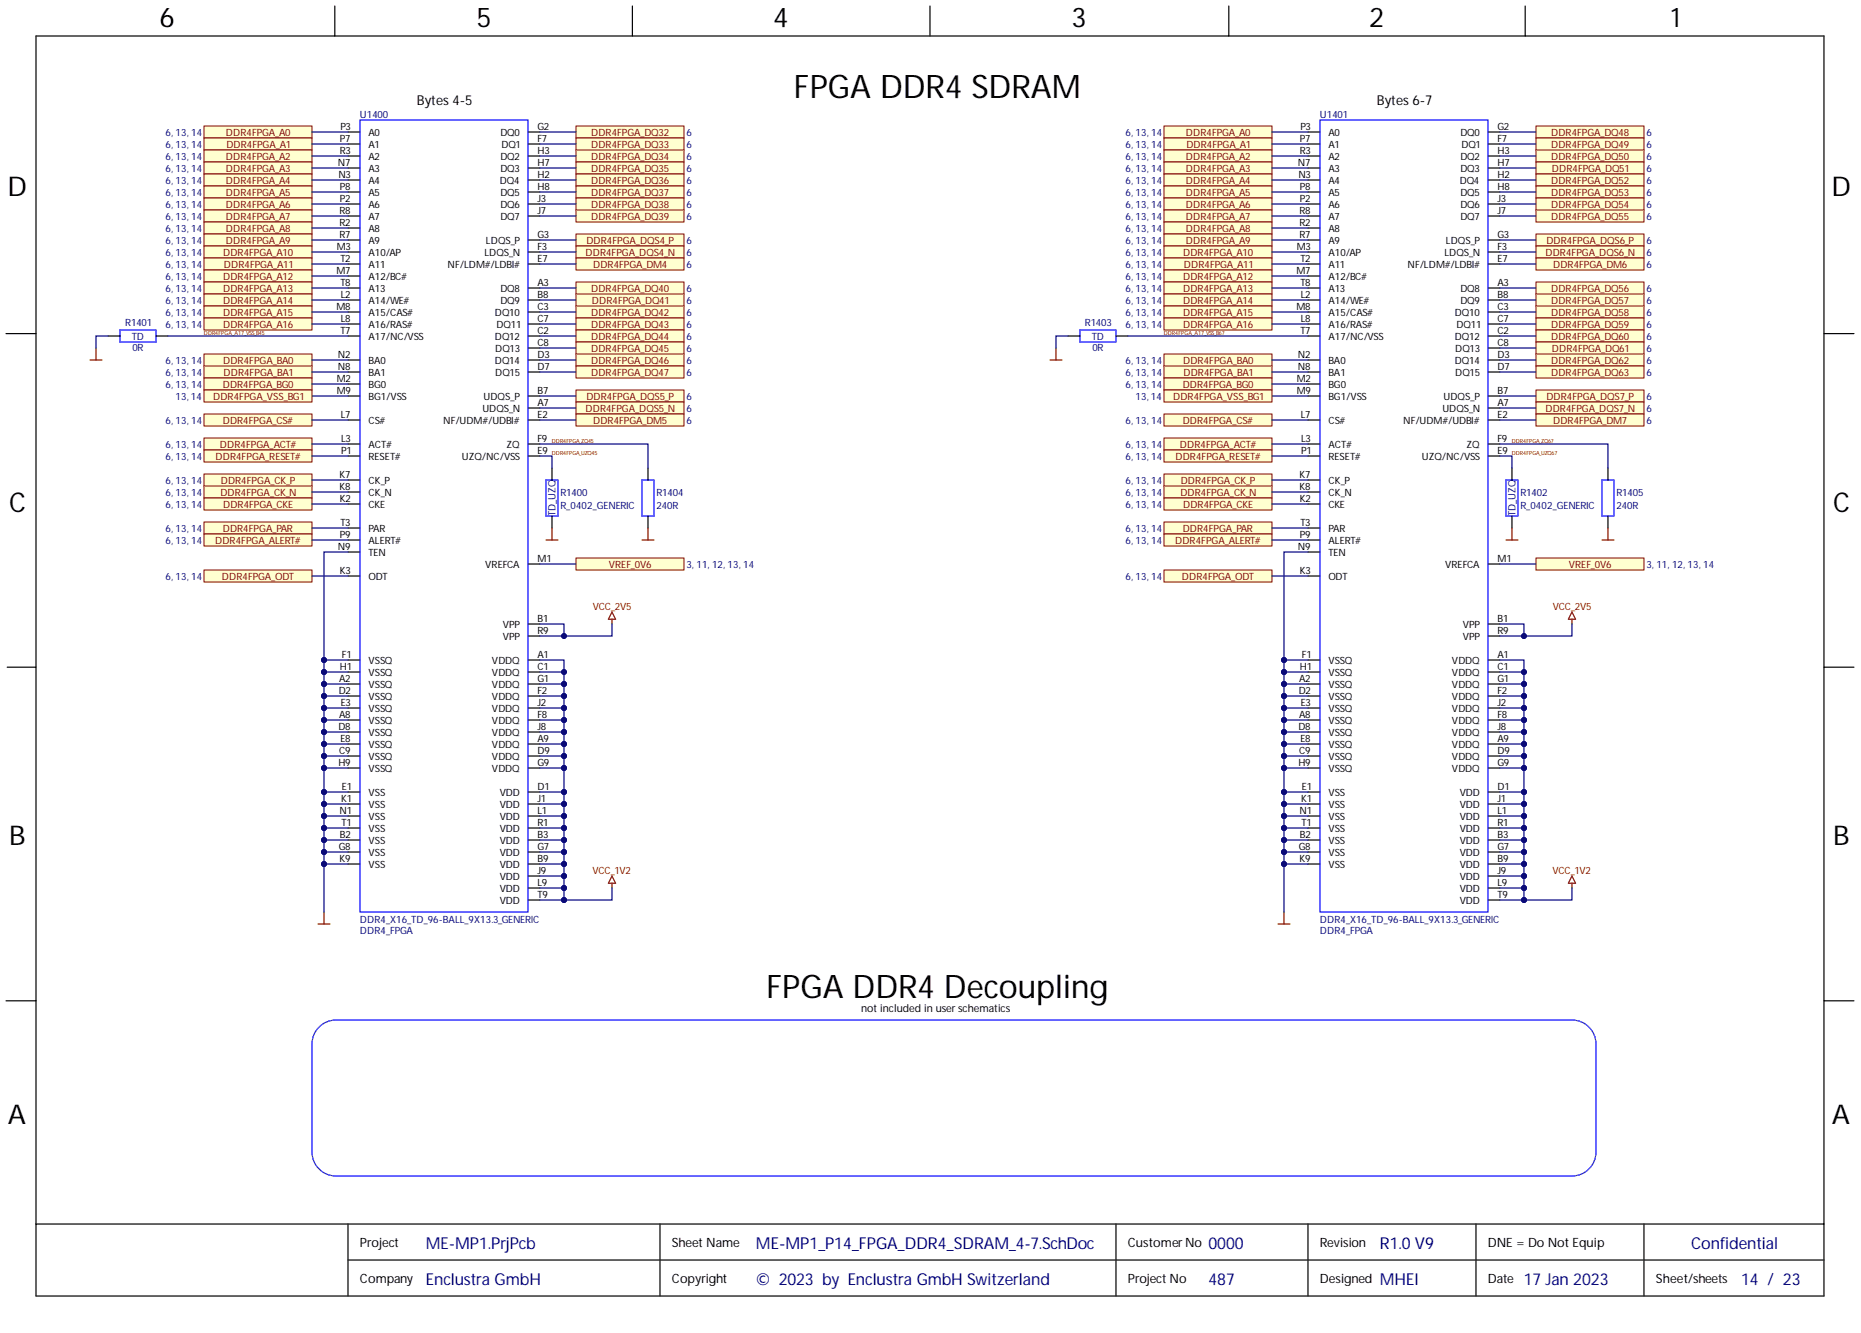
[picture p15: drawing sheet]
<svg xmlns="http://www.w3.org/2000/svg" width="393mm" height="282mm" viewBox="0 0 393 282" stroke-linecap="round" stroke-linejoin="round" font-family="sans-serif">
<defs><g id="words">
<g font-size="6.9">
<text x="167.8" y="20.6">FPGA DDR4 SDRAM</text>
<text x="162" y="211">FPGA DDR4 Decoupling</text>
</g>
<g font-size="5.8">
<text x="33.7" y="5.7">6</text>
<text x="100.7" y="5.7">5</text>
<text x="163.4" y="5.7">4</text>
<text x="226.5" y="5.7">3</text>
<text x="289.4" y="5.7">2</text>
<text x="353.1" y="5.7">1</text>
<text x="1.6" y="41.4">D</text>
<text x="387.1" y="41.4">D</text>
<text x="1.9" y="108.2">C</text>
<text x="387.5" y="108.2">C</text>
<text x="1.9" y="178.7">B</text>
<text x="387.5" y="178.7">B</text>
<text x="1.7" y="237.6">A</text>
<text x="387.2" y="237.6">A</text>
</g>
<g font-size="3.5" fill="#000080">
<text x="90" y="264.1">ME-MP1.PrjPcb</text>
<text x="159.8" y="264.1">ME-MP1_P14_FPGA_DDR4_SDRAM_4-7.SchDoc</text>
<text x="255.4" y="264.1">0000</text>
<text x="357.4" y="264.1">Confidential</text>
<text x="90" y="271.7">Enclustra GmbH</text>
<text x="159.8" y="271.7">© 2023 by Enclustra GmbH Switzerland</text>
<text x="255.4" y="271.7">487</text>
<text x="291.7" y="271.7">MHEI</text>
<text x="322.1" y="271.7">17 Jan 2023</text>
<text x="368" y="271.7">14 / 23</text>
</g>
<text font-size="3.5" fill="#00007c" x="291.7" y="264.1">R1.0V9</text>
<g font-size="2.9">
<text x="88.1" y="22.2">Bytes 4-5</text>
<text x="291" y="22.2">Bytes 6-7</text>
</g>
<g font-size="2.7">
<text x="76.1" y="263.7">Project</text>
<text x="142" y="263.7">Sheet Name</text>
<text x="238.4" y="263.7">CustomerNo</text>
<text x="279" y="263.7">Revision</text>
<text x="314.5" y="263.7">DNE = Do Not Equip</text>
<text x="76.1" y="271.3">Company</text>
<text x="142" y="271.3">Copyright</text>
<text x="238.4" y="271.3">Project No</text>
<text x="279" y="271.3">Designed</text>
<text x="314.5" y="271.3">Date</text>
<text x="350" y="271.3">Sheet/sheets</text>
</g>
<text font-size="2.3" x="182" y="214.1">not included in user schematics</text>
<g font-size="2.1" fill="#000080">
<text x="35" y="28.8">6, 13, 14</text>
<text x="76.1" y="24.9">U1400</text>
<text x="145.1" y="28.8">6</text>
<text x="237.9" y="28.8">6, 13, 14</text>
<text x="279" y="24.9">U1401</text>
<text x="348" y="28.8">6</text>
<text x="35" y="31.3">6, 13, 14</text>
<text x="35" y="33.8">6, 13, 14</text>
<text x="145.1" y="33.8">6</text>
<text x="145.1" y="31.3">6</text>
<text x="237.9" y="31.3">6, 13, 14</text>
<text x="237.9" y="33.8">6, 13, 14</text>
<text x="348" y="33.8">6</text>
<text x="348" y="31.3">6</text>
<text x="35" y="36.4">6, 13, 14</text>
<text x="35" y="38.9">6, 13, 14</text>
<text x="35" y="41.4">6, 13, 14</text>
<text x="145.1" y="36.4">6</text>
<text x="145.1" y="38.9">6</text>
<text x="145.1" y="41.4">6</text>
<text x="237.9" y="36.4">6, 13, 14</text>
<text x="237.9" y="38.9">6, 13, 14</text>
<text x="237.9" y="41.4">6, 13, 14</text>
<text x="348" y="36.4">6</text>
<text x="348" y="38.9">6</text>
<text x="348" y="41.4">6</text>
<text x="35" y="44">6, 13, 14</text>
<text x="35" y="46.5">6, 13, 14</text>
<text x="145.1" y="46.5">6</text>
<text x="145.1" y="44">6</text>
<text x="237.9" y="44">6, 13, 14</text>
<text x="237.9" y="46.5">6, 13, 14</text>
<text x="348" y="46.5">6</text>
<text x="348" y="44">6</text>
<text x="35" y="49.1">6, 13, 14</text>
<text x="35" y="51.6">6, 13, 14</text>
<text x="145.1" y="51.6">6</text>
<text x="237.9" y="49.1">6, 13, 14</text>
<text x="237.9" y="51.6">6, 13, 14</text>
<text x="348" y="51.6">6</text>
<text x="35" y="54.1">6, 13, 14</text>
<text x="35" y="56.7">6, 13, 14</text>
<text x="35" y="59.2">6, 13, 14</text>
<text x="145.1" y="54.1">6</text>
<text x="145.1" y="56.7">6</text>
<text x="237.9" y="54.1">6, 13, 14</text>
<text x="237.9" y="56.7">6, 13, 14</text>
<text x="237.9" y="59.2">6, 13, 14</text>
<text x="348" y="54.1">6</text>
<text x="348" y="56.7">6</text>
<text x="35" y="61.7">6, 13, 14</text>
<text x="35" y="64.3">6, 13, 14</text>
<text x="145.1" y="64.3">6</text>
<text x="145.1" y="61.7">6</text>
<text x="237.9" y="61.7">6, 13, 14</text>
<text x="237.9" y="64.3">6, 13, 14</text>
<text x="348" y="64.3">6</text>
<text x="348" y="61.7">6</text>
<text x="26.5" y="69">R1401</text>
<text x="27.9" y="71.8">TD</text>
<text x="35" y="66.8">6, 13, 14</text>
<text x="35" y="69.4">6, 13, 14</text>
<text x="145.1" y="66.8">6</text>
<text x="145.1" y="69.4">6</text>
<text x="145.1" y="71.9">6</text>
<text x="229.3" y="69">R1403</text>
<text x="230.8" y="71.8">TD</text>
<text x="237.9" y="66.8">6, 13, 14</text>
<text x="237.9" y="69.4">6, 13, 14</text>
<text x="348" y="66.8">6</text>
<text x="348" y="69.4">6</text>
<text x="348" y="71.9">6</text>
<text x="28" y="74.3">0R</text>
<text x="35" y="77">6, 13, 14</text>
<text x="145.1" y="77">6</text>
<text x="145.1" y="74.4">6</text>
<text x="230.9" y="74.3">0R</text>
<text x="237.9" y="77">6, 13, 14</text>
<text x="348" y="77">6</text>
<text x="348" y="74.4">6</text>
<text x="35" y="79.5">6, 13, 14</text>
<text x="35" y="82">6, 13, 14</text>
<text x="145.1" y="79.5">6</text>
<text x="237.9" y="79.5">6, 13, 14</text>
<text x="237.9" y="82">6, 13, 14</text>
<text x="348" y="79.5">6</text>
<text x="35" y="89.7">6, 13, 14</text>
<text x="37.1" y="84.6">13, 14</text>
<text x="145.1" y="84.6">6</text>
<text x="145.1" y="87.1">6</text>
<text x="145.1" y="89.7">6</text>
<text x="237.9" y="89.7">6, 13, 14</text>
<text x="240" y="84.6">13, 14</text>
<text x="348" y="84.6">6</text>
<text x="348" y="87.1">6</text>
<text x="348" y="89.7">6</text>
<text x="35" y="94.7">6, 13, 14</text>
<text x="237.9" y="94.7">6, 13, 14</text>
<text x="35" y="97.3">6, 13, 14</text>
<text x="237.9" y="97.3">6, 13, 14</text>
<text x="35" y="104.9">6, 13, 14</text>
<text x="35" y="107.4">6, 13, 14</text>
<text x="35" y="102.3">6, 13, 14</text>
<text x="118.4" y="104.8">R1400</text>
<text x="118.4" y="107.6">R_0402_GENERIC</text>
<text x="138.7" y="104.8">R1404</text>
<text x="138.7" y="107.6">240R</text>
<text x="237.9" y="104.9">6, 13, 14</text>
<text x="237.9" y="107.4">6, 13, 14</text>
<text x="237.9" y="102.3">6, 13, 14</text>
<text x="321.3" y="104.8">R1402</text>
<text x="321.3" y="107.6">R_0402_GENERIC</text>
<text x="341.6" y="104.8">R1405</text>
<text x="341.6" y="107.6">240R</text>
<text x="35" y="112.5">6, 13, 14</text>
<text x="117.4" y="109.1" transform="rotate(-90 117.4 109.1)">TD_UZQ</text>
<text x="237.9" y="112.5">6, 13, 14</text>
<text x="320.3" y="109.1" transform="rotate(-90 320.3 109.1)">TD_UZQ</text>
<text x="35" y="115">6, 13, 14</text>
<text x="237.9" y="115">6, 13, 14</text>
<text x="35" y="122.6">6, 13, 14</text>
<text x="145.1" y="120.1">3, 11, 12, 13, 14</text>
<text x="237.9" y="122.6">6, 13, 14</text>
<text x="348" y="120.1">3, 11, 12, 13, 14</text>
<text x="76.1" y="197.4">DDR4_FPGA</text>
<text x="76.1" y="195.1">DDR4_X16_TD_96-BALL_9X13.3_GENERIC</text>
<text x="279" y="197.4">DDR4_FPGA</text>
<text x="279" y="195.1">DDR4_X16_TD_96-BALL_9X13.3_GENERIC</text>
</g>
<g font-size="2.1" fill="#800000">
<text x="47.8" y="28.8">DDR4FPGA_A0</text>
<text x="125" y="28.8">DDR4FPGA_DQ32</text>
<text x="250.7" y="28.8">DDR4FPGA_A0</text>
<text x="327.9" y="28.8">DDR4FPGA_DQ48</text>
<text x="47.8" y="33.8">DDR4FPGA_A2</text>
<text x="47.9" y="31.3">DDR4FPGA_A1</text>
<text x="125" y="33.8">DDR4FPGA_DQ34</text>
<text x="125" y="31.3">DDR4FPGA_DQ33</text>
<text x="250.7" y="33.8">DDR4FPGA_A2</text>
<text x="250.8" y="31.3">DDR4FPGA_A1</text>
<text x="327.9" y="33.8">DDR4FPGA_DQ50</text>
<text x="327.9" y="31.3">DDR4FPGA_DQ49</text>
<text x="47.8" y="36.4">DDR4FPGA_A3</text>
<text x="47.8" y="38.9">DDR4FPGA_A4</text>
<text x="47.8" y="41.4">DDR4FPGA_A5</text>
<text x="125" y="36.4">DDR4FPGA_DQ35</text>
<text x="125" y="38.9">DDR4FPGA_DQ36</text>
<text x="125" y="41.4">DDR4FPGA_DQ37</text>
<text x="250.7" y="36.4">DDR4FPGA_A3</text>
<text x="250.7" y="38.9">DDR4FPGA_A4</text>
<text x="250.7" y="41.4">DDR4FPGA_A5</text>
<text x="327.9" y="38.9">DDR4FPGA_DQ52</text>
<text x="327.9" y="41.4">DDR4FPGA_DQ53</text>
<text x="328" y="36.4">DDR4FPGA_DQ51</text>
<text x="47.8" y="44">DDR4FPGA_A6</text>
<text x="47.8" y="46.5">DDR4FPGA_A7</text>
<text x="125" y="46.5">DDR4FPGA_DQ39</text>
<text x="125" y="44">DDR4FPGA_DQ38</text>
<text x="250.7" y="44">DDR4FPGA_A6</text>
<text x="250.7" y="46.5">DDR4FPGA_A7</text>
<text x="327.9" y="46.5">DDR4FPGA_DQ55</text>
<text x="327.9" y="44">DDR4FPGA_DQ54</text>
<text x="47.8" y="49.1">DDR4FPGA_A8</text>
<text x="47.8" y="51.6">DDR4FPGA_A9</text>
<text x="123.9" y="51.6">DDR4FPGA_DQS4_P</text>
<text x="250.7" y="49.1">DDR4FPGA_A8</text>
<text x="250.7" y="51.6">DDR4FPGA_A9</text>
<text x="326.8" y="51.6">DDR4FPGA_DQS6_P</text>
<text x="47.2" y="54.1">DDR4FPGA_A10</text>
<text x="47.2" y="59.2">DDR4FPGA_A12</text>
<text x="47.3" y="56.7">DDR4FPGA_A11</text>
<text x="123.8" y="54.1">DDR4FPGA_DQS4_N</text>
<text x="125.4" y="56.7">DDR4FPGA_DM4</text>
<text x="250.1" y="54.1">DDR4FPGA_A10</text>
<text x="250.1" y="59.2">DDR4FPGA_A12</text>
<text x="250.2" y="56.7">DDR4FPGA_A11</text>
<text x="326.7" y="54.1">DDR4FPGA_DQS6_N</text>
<text x="328.3" y="56.7">DDR4FPGA_DM6</text>
<text x="47.2" y="61.7">DDR4FPGA_A13</text>
<text x="47.2" y="64.3">DDR4FPGA_A14</text>
<text x="125" y="61.7">DDR4FPGA_DQ40</text>
<text x="125.1" y="64.3">DDR4FPGA_DQ41</text>
<text x="250.1" y="61.7">DDR4FPGA_A13</text>
<text x="250.1" y="64.3">DDR4FPGA_A14</text>
<text x="327.9" y="64.3">DDR4FPGA_DQ57</text>
<text x="327.9" y="61.7">DDR4FPGA_DQ56</text>
<text x="47.2" y="66.8">DDR4FPGA_A15</text>
<text x="47.2" y="69.4">DDR4FPGA_A16</text>
<text x="125" y="66.8">DDR4FPGA_DQ42</text>
<text x="125" y="69.4">DDR4FPGA_DQ43</text>
<text x="125" y="71.9">DDR4FPGA_DQ44</text>
<text x="250.1" y="66.8">DDR4FPGA_A15</text>
<text x="250.1" y="69.4">DDR4FPGA_A16</text>
<text x="327.9" y="66.8">DDR4FPGA_DQ58</text>
<text x="327.9" y="69.4">DDR4FPGA_DQ59</text>
<text x="327.9" y="71.9">DDR4FPGA_DQ60</text>
<text x="47.2" y="77">DDR4FPGA_BA0</text>
<text x="125" y="77">DDR4FPGA_DQ46</text>
<text x="125" y="74.4">DDR4FPGA_DQ45</text>
<text x="250.1" y="77">DDR4FPGA_BA0</text>
<text x="327.9" y="77">DDR4FPGA_DQ62</text>
<text x="328" y="74.4">DDR4FPGA_DQ61</text>
<text x="47.1" y="82">DDR4FPGA_BG0</text>
<text x="47.3" y="79.5">DDR4FPGA_BA1</text>
<text x="125" y="79.5">DDR4FPGA_DQ47</text>
<text x="250" y="82">DDR4FPGA_BG0</text>
<text x="250.2" y="79.5">DDR4FPGA_BA1</text>
<text x="327.9" y="79.5">DDR4FPGA_DQ63</text>
<text x="45.1" y="84.6">DDR4FPGA_VSS_BG1</text>
<text x="47.1" y="89.7">DDR4FPGA_CS#</text>
<text x="123.8" y="87.1">DDR4FPGA_DQS5_N</text>
<text x="123.9" y="84.6">DDR4FPGA_DQS5_P</text>
<text x="125.4" y="89.7">DDR4FPGA_DM5</text>
<text x="248" y="84.6">DDR4FPGA_VSS_BG1</text>
<text x="250" y="89.7">DDR4FPGA_CS#</text>
<text x="326.7" y="87.1">DDR4FPGA_DQS7_N</text>
<text x="326.8" y="84.6">DDR4FPGA_DQS7_P</text>
<text x="328.3" y="89.7">DDR4FPGA_DM7</text>
<text x="46.5" y="94.7">DDR4FPGA_ACT#</text>
<text x="249.4" y="94.7">DDR4FPGA_ACT#</text>
<text x="45.6" y="97.3">DDR4FPGA_RESET#</text>
<text x="248.5" y="97.3">DDR4FPGA_RESET#</text>
<text x="46.6" y="104.9">DDR4FPGA_CK_N</text>
<text x="46.7" y="102.3">DDR4FPGA_CK_P</text>
<text x="47.2" y="107.4">DDR4FPGA_CKE</text>
<text x="249.5" y="104.9">DDR4FPGA_CK_N</text>
<text x="249.6" y="102.3">DDR4FPGA_CK_P</text>
<text x="250.1" y="107.4">DDR4FPGA_CKE</text>
<text x="47.1" y="112.5">DDR4FPGA_PAR</text>
<text x="250" y="112.5">DDR4FPGA_PAR</text>
<text x="45.5" y="115">DDR4FPGA_ALERT#</text>
<text x="248.4" y="115">DDR4FPGA_ALERT#</text>
<text x="46.9" y="122.6">DDR4FPGA_ODT</text>
<text x="128.7" y="120.1">VREF_0V6</text>
<text x="249.8" y="122.6">DDR4FPGA_ODT</text>
<text x="331.6" y="120.1">VREF_0V6</text>
<text x="125.3" y="128.9">VCC_2V5</text>
<text x="328.2" y="128.9">VCC_2V5</text>
<text x="125.2" y="184.7">VCC_1V2</text>
<text x="328.1" y="184.7">VCC_1V2</text>
</g>
<g font-size="2.1">
<text x="71.9" y="29.9">P7</text>
<text x="71.9" y="27.4">P3</text>
<text x="77.9" y="28.8">A0</text>
<text x="105.8" y="28.8">DQ0</text>
<text x="113.6" y="27.4">G2</text>
<text x="113.6" y="29.9">F7</text>
<text x="274.8" y="29.9">P7</text>
<text x="274.9" y="27.4">P3</text>
<text x="280.8" y="28.8">A0</text>
<text x="308.7" y="28.8">DQ0</text>
<text x="316.5" y="27.4">G2</text>
<text x="316.5" y="29.9">F7</text>
<text x="71.4" y="35">N7</text>
<text x="71.9" y="32.5">R3</text>
<text x="77.9" y="31.3">A1</text>
<text x="77.9" y="33.8">A2</text>
<text x="105.8" y="33.8">DQ2</text>
<text x="106" y="31.3">DQ1</text>
<text x="113.6" y="32.5">H3</text>
<text x="113.6" y="35">H7</text>
<text x="274.3" y="35">N7</text>
<text x="274.8" y="32.5">R3</text>
<text x="280.8" y="31.3">A1</text>
<text x="280.8" y="33.8">A2</text>
<text x="308.7" y="33.8">DQ2</text>
<text x="308.9" y="31.3">DQ1</text>
<text x="316.5" y="32.5">H3</text>
<text x="316.5" y="35">H7</text>
<text x="71.5" y="37.6">N3</text>
<text x="71.9" y="40.1">P8</text>
<text x="77.9" y="36.4">A3</text>
<text x="77.9" y="38.9">A4</text>
<text x="77.9" y="41.4">A5</text>
<text x="105.7" y="38.9">DQ4</text>
<text x="105.8" y="36.4">DQ3</text>
<text x="105.8" y="41.4">DQ5</text>
<text x="113.6" y="37.6">H2</text>
<text x="113.6" y="40.1">H8</text>
<text x="274.4" y="37.6">N3</text>
<text x="274.8" y="40.1">P8</text>
<text x="280.8" y="36.4">A3</text>
<text x="280.8" y="38.9">A4</text>
<text x="280.8" y="41.4">A5</text>
<text x="308.6" y="38.9">DQ4</text>
<text x="308.7" y="36.4">DQ3</text>
<text x="308.7" y="41.4">DQ5</text>
<text x="316.5" y="37.6">H2</text>
<text x="316.5" y="40.1">H8</text>
<text x="71.8" y="45.2">R8</text>
<text x="71.8" y="47.7">R2</text>
<text x="71.9" y="42.6">P2</text>
<text x="77.9" y="44">A6</text>
<text x="77.9" y="46.5">A7</text>
<text x="105.8" y="44">DQ6</text>
<text x="105.8" y="46.5">DQ7</text>
<text x="113.6" y="42.6">J3</text>
<text x="113.6" y="45.2">J7</text>
<text x="274.7" y="45.2">R8</text>
<text x="274.7" y="47.7">R2</text>
<text x="274.8" y="42.6">P2</text>
<text x="280.8" y="44">A6</text>
<text x="280.8" y="46.5">A7</text>
<text x="308.7" y="44">DQ6</text>
<text x="308.7" y="46.5">DQ7</text>
<text x="316.5" y="42.6">J3</text>
<text x="316.5" y="45.2">J7</text>
<text x="71.2" y="52.8">M3</text>
<text x="71.8" y="50.2">R7</text>
<text x="77.9" y="49.1">A8</text>
<text x="77.9" y="51.6">A9</text>
<text x="102.7" y="51.6">LDQS_P</text>
<text x="113.6" y="50.2">G3</text>
<text x="113.6" y="52.8">F3</text>
<text x="274.1" y="52.8">M3</text>
<text x="274.7" y="50.2">R7</text>
<text x="280.8" y="49.1">A8</text>
<text x="280.8" y="51.6">A9</text>
<text x="305.6" y="51.6">LDQS_P</text>
<text x="316.5" y="50.2">G3</text>
<text x="316.5" y="52.8">F3</text>
<text x="71.1" y="57.9">M7</text>
<text x="71.9" y="55.3">T2</text>
<text x="77.9" y="54.1">A10/AP</text>
<text x="77.9" y="56.7">A11</text>
<text x="77.9" y="59.2">A12/BC#</text>
<text x="94.6" y="56.7">NF/LDM#/LDBI#</text>
<text x="102.4" y="54.1">LDQS_N</text>
<text x="113.6" y="55.3">E7</text>
<text x="274" y="57.9">M7</text>
<text x="274.9" y="55.3">T2</text>
<text x="280.8" y="54.1">A10/AP</text>
<text x="280.8" y="56.7">A11</text>
<text x="280.8" y="59.2">A12/BC#</text>
<text x="297.5" y="56.7">NF/LDM#/LDBI#</text>
<text x="305.3" y="54.1">LDQS_N</text>
<text x="316.5" y="55.3">E7</text>
<text x="71.1" y="65.5">M8</text>
<text x="71.9" y="60.4">T8</text>
<text x="72" y="62.9">L2</text>
<text x="77.9" y="61.7">A13</text>
<text x="77.9" y="64.3">A14/WE#</text>
<text x="105.8" y="61.7">DQ8</text>
<text x="105.8" y="64.3">DQ9</text>
<text x="113.6" y="60.4">A3</text>
<text x="113.6" y="62.9">B8</text>
<text x="113.6" y="65.5">C3</text>
<text x="274" y="65.5">M8</text>
<text x="274.9" y="60.4">T8</text>
<text x="274.9" y="62.9">L2</text>
<text x="280.8" y="61.7">A13</text>
<text x="280.8" y="64.3">A14/WE#</text>
<text x="308.7" y="61.7">DQ8</text>
<text x="308.7" y="64.3">DQ9</text>
<text x="316.5" y="60.4">A3</text>
<text x="316.5" y="62.9">B8</text>
<text x="316.5" y="65.5">C3</text>
<text x="71.9" y="70.5">T7</text>
<text x="72" y="68">L8</text>
<text x="77.9" y="66.8">A15/CAS#</text>
<text x="77.9" y="69.4">A16/RAS#</text>
<text x="77.9" y="71.9">A17/NC/VSS</text>
<text x="104.6" y="66.8">DQ10</text>
<text x="104.6" y="71.9">DQ12</text>
<text x="104.9" y="69.4">DQ11</text>
<text x="113.6" y="68">C7</text>
<text x="113.6" y="70.5">C2</text>
<text x="274.9" y="70.5">T7</text>
<text x="274.9" y="68">L8</text>
<text x="280.8" y="66.8">A15/CAS#</text>
<text x="280.8" y="69.4">A16/RAS#</text>
<text x="280.8" y="71.9">A17/NC/VSS</text>
<text x="307.5" y="66.8">DQ10</text>
<text x="307.5" y="71.9">DQ12</text>
<text x="307.8" y="69.4">DQ11</text>
<text x="316.5" y="68">C7</text>
<text x="316.5" y="70.5">C2</text>
<text x="71.4" y="75.6">N2</text>
<text x="77.9" y="77">BA0</text>
<text x="104.6" y="77">DQ14</text>
<text x="104.7" y="74.4">DQ13</text>
<text x="113.6" y="73.1">C8</text>
<text x="113.6" y="75.6">D3</text>
<text x="274.3" y="75.6">N2</text>
<text x="280.8" y="77">BA0</text>
<text x="307.5" y="77">DQ14</text>
<text x="307.6" y="74.4">DQ13</text>
<text x="316.5" y="73.1">C8</text>
<text x="316.5" y="75.6">D3</text>
<text x="71.2" y="80.7">M2</text>
<text x="71.2" y="83.2">M9</text>
<text x="71.4" y="78.2">N8</text>
<text x="77.9" y="79.5">BA1</text>
<text x="77.9" y="82">BG0</text>
<text x="104.7" y="79.5">DQ15</text>
<text x="113.6" y="78.2">D7</text>
<text x="113.6" y="83.2">B7</text>
<text x="274.1" y="80.7">M2</text>
<text x="274.1" y="83.2">M9</text>
<text x="274.3" y="78.2">N8</text>
<text x="280.8" y="79.5">BA1</text>
<text x="280.8" y="82">BG0</text>
<text x="307.6" y="79.5">DQ15</text>
<text x="316.5" y="78.2">D7</text>
<text x="316.5" y="83.2">B7</text>
<text x="72" y="88.3">L7</text>
<text x="77.9" y="89.7">CS#</text>
<text x="77.9" y="84.6">BG1/VSS</text>
<text x="93.7" y="89.7">NF/UDM#/UDBI#</text>
<text x="102" y="87.1">UDQS_N</text>
<text x="102.2" y="84.6">UDQS_P</text>
<text x="113.6" y="85.8">A7</text>
<text x="113.6" y="88.3">E2</text>
<text x="274.9" y="88.3">L7</text>
<text x="280.8" y="89.7">CS#</text>
<text x="280.8" y="84.6">BG1/VSS</text>
<text x="296.6" y="89.7">NF/UDM#/UDBI#</text>
<text x="304.9" y="87.1">UDQS_N</text>
<text x="305.1" y="84.6">UDQS_P</text>
<text x="316.5" y="85.8">A7</text>
<text x="316.5" y="88.3">E2</text>
<text x="72.1" y="93.4">L3</text>
<text x="72.1" y="95.9">P1</text>
<text x="77.9" y="94.7">ACT#</text>
<text x="107" y="94.7">ZQ</text>
<text x="113.6" y="95.9">E9</text>
<text x="113.6" y="93.4">F9</text>
<text x="275" y="93.4">L3</text>
<text x="275" y="95.9">P1</text>
<text x="280.8" y="94.7">ACT#</text>
<text x="309.9" y="94.7">ZQ</text>
<text x="316.5" y="95.9">E9</text>
<text x="316.5" y="93.4">F9</text>
<text x="71.8" y="101">K7</text>
<text x="77.9" y="97.3">RESET#</text>
<text x="97.6" y="97.3">UZQ/NC/VSS</text>
<text x="274.7" y="101">K7</text>
<text x="280.8" y="97.3">RESET#</text>
<text x="300.6" y="97.3">UZQ/NC/VSS</text>
<text x="71.8" y="103.5">K8</text>
<text x="71.9" y="106.1">K2</text>
<text x="77.9" y="102.3">CK_P</text>
<text x="77.9" y="104.9">CK_N</text>
<text x="77.9" y="107.4">CKE</text>
<text x="274.7" y="103.5">K8</text>
<text x="274.8" y="106.1">K2</text>
<text x="280.8" y="102.3">CK_P</text>
<text x="280.8" y="104.9">CK_N</text>
<text x="280.8" y="107.4">CKE</text>
<text x="71.9" y="113.7">P9</text>
<text x="71.9" y="111.1">T3</text>
<text x="77.9" y="112.5">PAR</text>
<text x="274.8" y="113.7">P9</text>
<text x="274.9" y="111.1">T3</text>
<text x="280.8" y="112.5">PAR</text>
<text x="71.4" y="116.2">N9</text>
<text x="77.9" y="115">ALERT#</text>
<text x="77.9" y="117.6">TEN</text>
<text x="113.6" y="118.8">M1</text>
<text x="274.3" y="116.2">N9</text>
<text x="280.8" y="115">ALERT#</text>
<text x="280.8" y="117.6">TEN</text>
<text x="316.5" y="118.8">M1</text>
<text x="71.9" y="121.3">K3</text>
<text x="77.9" y="122.6">ODT</text>
<text x="102.6" y="120.1">VREFCA</text>
<text x="274.8" y="121.3">K3</text>
<text x="280.8" y="122.6">ODT</text>
<text x="305.5" y="120.1">VREFCA</text>
<text x="113.6" y="131.4">B1</text>
<text x="316.5" y="131.4">B1</text>
<text x="106.3" y="132.8">VPP</text>
<text x="106.3" y="135.3">VPP</text>
<text x="113.6" y="134">R9</text>
<text x="309.2" y="132.8">VPP</text>
<text x="309.2" y="135.3">VPP</text>
<text x="316.5" y="134">R9</text>
<text x="71.9" y="141.6">H1</text>
<text x="72.3" y="139.1">F1</text>
<text x="77.9" y="140.4">VSSQ</text>
<text x="77.9" y="142.9">VSSQ</text>
<text x="104" y="140.4">VDDQ</text>
<text x="104" y="142.9">VDDQ</text>
<text x="113.6" y="139.1">A1</text>
<text x="113.6" y="141.6">C1</text>
<text x="274.8" y="141.6">H1</text>
<text x="275.2" y="139.1">F1</text>
<text x="280.8" y="140.4">VSSQ</text>
<text x="280.8" y="142.9">VSSQ</text>
<text x="306.9" y="140.4">VDDQ</text>
<text x="306.9" y="142.9">VDDQ</text>
<text x="316.5" y="139.1">A1</text>
<text x="316.5" y="141.6">C1</text>
<text x="71.6" y="146.7">D2</text>
<text x="71.7" y="144.1">A2</text>
<text x="72" y="149.2">E3</text>
<text x="77.9" y="145.5">VSSQ</text>
<text x="77.9" y="148">VSSQ</text>
<text x="104" y="145.5">VDDQ</text>
<text x="104" y="148">VDDQ</text>
<text x="113.6" y="144.1">G1</text>
<text x="113.6" y="146.7">F2</text>
<text x="113.6" y="149.2">J2</text>
<text x="274.5" y="146.7">D2</text>
<text x="274.6" y="144.1">A2</text>
<text x="274.9" y="149.2">E3</text>
<text x="280.8" y="145.5">VSSQ</text>
<text x="280.8" y="148">VSSQ</text>
<text x="306.9" y="145.5">VDDQ</text>
<text x="306.9" y="148">VDDQ</text>
<text x="316.5" y="144.1">G1</text>
<text x="316.5" y="146.7">F2</text>
<text x="316.5" y="149.2">J2</text>
<text x="71.5" y="154.3">D8</text>
<text x="71.7" y="151.7">A8</text>
<text x="77.9" y="150.6">VSSQ</text>
<text x="77.9" y="153.1">VSSQ</text>
<text x="77.9" y="155.6">VSSQ</text>
<text x="104" y="150.6">VDDQ</text>
<text x="104" y="153.1">VDDQ</text>
<text x="104" y="155.6">VDDQ</text>
<text x="113.6" y="151.7">F8</text>
<text x="113.6" y="154.3">J8</text>
<text x="274.4" y="154.3">D8</text>
<text x="274.6" y="151.7">A8</text>
<text x="280.8" y="150.6">VSSQ</text>
<text x="280.8" y="153.1">VSSQ</text>
<text x="280.8" y="155.6">VSSQ</text>
<text x="306.9" y="150.6">VDDQ</text>
<text x="306.9" y="153.1">VDDQ</text>
<text x="306.9" y="155.6">VDDQ</text>
<text x="316.5" y="151.7">F8</text>
<text x="316.5" y="154.3">J8</text>
<text x="71.5" y="161.9">H9</text>
<text x="71.7" y="159.4">C9</text>
<text x="71.9" y="156.8">E8</text>
<text x="77.9" y="158.2">VSSQ</text>
<text x="77.9" y="160.7">VSSQ</text>
<text x="104" y="158.2">VDDQ</text>
<text x="104" y="160.7">VDDQ</text>
<text x="113.6" y="156.8">A9</text>
<text x="113.6" y="159.4">D9</text>
<text x="113.6" y="161.9">G9</text>
<text x="274.4" y="161.9">H9</text>
<text x="274.6" y="159.4">C9</text>
<text x="274.9" y="156.8">E8</text>
<text x="280.8" y="158.2">VSSQ</text>
<text x="280.8" y="160.7">VSSQ</text>
<text x="306.9" y="158.2">VDDQ</text>
<text x="306.9" y="160.7">VDDQ</text>
<text x="316.5" y="156.8">A9</text>
<text x="316.5" y="159.4">D9</text>
<text x="316.5" y="161.9">G9</text>
<text x="72.3" y="167">E1</text>
<text x="77.9" y="163.2">VSSQ</text>
<text x="104" y="163.2">VDDQ</text>
<text x="113.6" y="167">D1</text>
<text x="275.2" y="167">E1</text>
<text x="280.8" y="163.2">VSSQ</text>
<text x="306.9" y="163.2">VDDQ</text>
<text x="316.5" y="167">D1</text>
<text x="71.8" y="172">N1</text>
<text x="72.1" y="169.5">K1</text>
<text x="77.9" y="168.3">VSS</text>
<text x="77.9" y="170.9">VSS</text>
<text x="77.9" y="173.4">VSS</text>
<text x="105.7" y="168.3">VDD</text>
<text x="105.7" y="170.9">VDD</text>
<text x="105.7" y="173.4">VDD</text>
<text x="113.6" y="169.5">J1</text>
<text x="113.6" y="172">L1</text>
<text x="274.7" y="172">N1</text>
<text x="275" y="169.5">K1</text>
<text x="280.8" y="168.3">VSS</text>
<text x="280.8" y="170.9">VSS</text>
<text x="280.8" y="173.4">VSS</text>
<text x="308.6" y="168.3">VDD</text>
<text x="308.6" y="170.9">VDD</text>
<text x="308.6" y="173.4">VDD</text>
<text x="316.5" y="169.5">J1</text>
<text x="316.5" y="172">L1</text>
<text x="71.6" y="179.7">G8</text>
<text x="71.9" y="177.1">B2</text>
<text x="72.2" y="174.6">T1</text>
<text x="77.9" y="175.9">VSS</text>
<text x="77.9" y="178.5">VSS</text>
<text x="105.7" y="175.9">VDD</text>
<text x="105.7" y="178.5">VDD</text>
<text x="113.6" y="174.6">R1</text>
<text x="113.6" y="177.1">B3</text>
<text x="113.6" y="179.7">G7</text>
<text x="274.5" y="179.7">G8</text>
<text x="274.8" y="177.1">B2</text>
<text x="275.1" y="174.6">T1</text>
<text x="280.8" y="175.9">VSS</text>
<text x="280.8" y="178.5">VSS</text>
<text x="308.6" y="175.9">VDD</text>
<text x="308.6" y="178.5">VDD</text>
<text x="316.5" y="174.6">R1</text>
<text x="316.5" y="177.1">B3</text>
<text x="316.5" y="179.7">G7</text>
<text x="71.8" y="182.2">K9</text>
<text x="77.9" y="181">VSS</text>
<text x="77.9" y="183.5">VSS</text>
<text x="105.7" y="181">VDD</text>
<text x="105.7" y="183.5">VDD</text>
<text x="113.6" y="182.2">B9</text>
<text x="113.6" y="184.7">J9</text>
<text x="274.7" y="182.2">K9</text>
<text x="280.8" y="181">VSS</text>
<text x="280.8" y="183.5">VSS</text>
<text x="308.6" y="181">VDD</text>
<text x="308.6" y="183.5">VDD</text>
<text x="316.5" y="182.2">B9</text>
<text x="316.5" y="184.7">J9</text>
<text x="105.7" y="186.1">VDD</text>
<text x="105.7" y="188.6">VDD</text>
<text x="105.7" y="191.2">VDD</text>
<text x="113.6" y="187.3">L9</text>
<text x="113.6" y="189.8">T9</text>
<text x="308.6" y="186.1">VDD</text>
<text x="308.6" y="188.6">VDD</text>
<text x="308.6" y="191.2">VDD</text>
<text x="316.5" y="187.3">L9</text>
<text x="316.5" y="189.8">T9</text>
</g>
<g font-size="1.2" fill="#800000">
<text x="43.1" y="70.8">DDR4FPGA_A17_VSS_B45</text>
<text x="246" y="70.8">DDR4FPGA_A17_VSS_B67</text>
<text x="116.7" y="93.6">DDR4FPGA_ZQ45</text>
<text x="319.6" y="93.6">DDR4FPGA_ZQ67</text>
<text x="116.7" y="96.2">DDR4FPGA_UZQ45</text>
<text x="319.6" y="96.2">DDR4FPGA_UZQ67</text>
</g>
</g></defs>
<g fill="none" stroke="#000" stroke-width=".25">
<path d="M7.6 7.6h377.9v266.5h-377.9zM70.8 1.3v6.3M133.7 1.3v6.3M196.6 1.3v6.3M259.7 1.3v6.3M322.4 1.3v6.3M73.6 27.9h2.5M73.6 30.5h2.5M73.6 33h2.5M73.6 35.5h2.5M73.6 38.1h2.5M111.6 27.9h2.5"/>
<path d="M111.6 30.5h2.5M111.6 33h2.5M111.6 35.5h2.5M111.6 38.1h2.5M276.5 27.9h2.5M276.5 30.5h2.5M276.5 33h2.5M276.5 35.5h2.5M276.5 38.1h2.5M314.5 27.9h2.5M314.5 30.5h2.5M314.5 33h2.5"/>
<path d="M314.5 35.5h2.5M314.5 38.1h2.5M73.6 40.6h2.5M73.6 43.1h2.5M73.6 45.7h2.5M73.6 48.2h2.5M73.6 50.8h2.5M73.6 53.3h2.5M73.6 55.8h2.5M73.6 58.4h2.5M111.6 40.6h2.5M111.6 43.1h2.5"/>
<path d="M111.6 45.7h2.5M111.6 50.8h2.5M111.6 53.3h2.5M111.6 55.8h2.5M276.5 40.6h2.5M276.5 43.1h2.5M276.5 45.7h2.5M276.5 48.2h2.5M276.5 50.8h2.5M276.5 53.3h2.5M276.5 55.8h2.5M276.5 58.4h2.5"/>
<path d="M314.5 40.6h2.5M314.5 43.1h2.5M314.5 45.7h2.5M314.5 50.8h2.5M314.5 53.3h2.5M314.5 55.8h2.5M1.3 70.5h6.3M73.6 60.9h2.5M73.6 63.4h2.5M73.6 66h2.5M73.6 68.5h2.5M73.6 76.1h2.5"/>
<path d="M73.6 78.7h2.5M73.6 71.1h2.5M111.6 60.9h2.5M111.6 63.4h2.5M111.6 66h2.5M111.6 68.5h2.5M111.6 76.1h2.5M111.6 78.7h2.5M111.6 71.1h2.5M111.6 73.6h2.5M276.5 60.9h2.5M276.5 63.4h2.5"/>
<path d="M276.5 66h2.5M276.5 68.5h2.5M276.5 76.1h2.5M276.5 78.7h2.5M276.5 71.1h2.5M314.5 60.9h2.5M314.5 63.4h2.5M314.5 66h2.5M314.5 68.5h2.5M314.5 76.1h2.5M314.5 78.7h2.5M314.5 71.1h2.5"/>
<path d="M314.5 73.6h2.5M385.5 70.5h6.4M73.6 81.2h2.5M73.6 88.8h2.5M73.6 93.9h2.5M73.6 96.4h2.5M73.6 83.7h2.5M111.6 88.8h2.5M111.6 93.9h2.5M111.6 96.4h2.5M111.6 83.7h2.5M111.6 86.3h2.5"/>
<path d="M276.5 81.2h2.5M276.5 88.8h2.5M276.5 93.9h2.5M276.5 96.4h2.5M276.5 83.7h2.5M314.5 88.8h2.5M314.5 93.9h2.5M314.5 96.4h2.5M314.5 83.7h2.5M314.5 86.3h2.5M73.6 101.5h2.5M73.6 104h2.5"/>
<path d="M73.6 106.6h2.5M73.6 111.7h2.5M73.6 114.2h2.5M73.6 116.7h2.5M111.6 119.3h2.5M276.5 101.5h2.5M276.5 104h2.5M276.5 106.6h2.5M276.5 111.7h2.5M276.5 114.2h2.5M276.5 116.7h2.5M314.5 119.3h2.5"/>
<path d="M73.6 121.8h2.5M73.6 139.6h2.5M111.6 139.6h2.5M111.6 132h2.5M111.6 134.5h2.5M276.5 121.8h2.5M276.5 139.6h2.5M314.5 139.6h2.5M314.5 132h2.5M314.5 134.5h2.5M1.5 141.1h6.1M73.6 142.1h2.5"/>
<path d="M73.6 144.6h2.5M73.6 147.2h2.5M73.6 149.7h2.5M73.6 152.3h2.5M73.6 154.8h2.5M73.6 157.3h2.5M73.6 159.9h2.5M111.6 142.1h2.5M111.6 144.6h2.5M111.6 147.2h2.5M111.6 149.7h2.5M111.6 152.3h2.5"/>
<path d="M111.6 154.8h2.5M111.6 157.3h2.5M111.6 159.9h2.5M276.5 142.1h2.5M276.5 144.6h2.5M276.5 147.2h2.5M276.5 149.7h2.5M276.5 152.3h2.5M276.5 154.8h2.5M276.5 157.3h2.5M276.5 159.9h2.5M314.5 142.1h2.5"/>
<path d="M314.5 144.6h2.5M314.5 147.2h2.5M314.5 149.7h2.5M314.5 152.3h2.5M314.5 154.8h2.5M314.5 157.3h2.5M314.5 159.9h2.5M385.5 141.1h6.4M73.6 162.4h2.5M73.6 167.5h2.5M73.6 170h2.5M73.6 172.6h2.5"/>
<path d="M73.6 175.1h2.5M73.6 177.6h2.5M111.6 162.4h2.5M111.6 167.5h2.5M111.6 170h2.5M111.6 172.6h2.5M111.6 175.1h2.5M111.6 177.6h2.5M276.5 162.4h2.5M276.5 167.5h2.5M276.5 170h2.5M276.5 172.6h2.5"/>
<path d="M276.5 175.1h2.5M276.5 177.6h2.5M314.5 162.4h2.5M314.5 167.5h2.5M314.5 170h2.5M314.5 172.6h2.5M314.5 175.1h2.5M314.5 177.6h2.5M73.6 180.2h2.5M73.6 182.7h2.5M111.6 180.2h2.5M111.6 182.7h2.5"/>
<path d="M111.6 185.2h2.5M111.6 187.8h2.5M111.6 190.3h2.5M276.5 180.2h2.5M276.5 182.7h2.5M314.5 180.2h2.5M314.5 182.7h2.5M314.5 185.2h2.5M314.5 187.8h2.5M314.5 190.3h2.5M1.3 211.6h6.3M385.5 211.6h6.4"/>
<path d="M7.6 258.8h377.9M73.6 258.8v15.3M139.5 258.8v15.3M235.9 258.8v15.3M276.5 258.8v15.3M312 258.8v15.3M347.5 258.8v15.3M73.6 266.4h311.9"/>
</g>
<path d="M129.4 129.4l.7 1.5h-1.5zM129.4 130.9v1.1M332.3 129.4l.7 1.5h-1.5zM332.3 130.9v1.1M67.2 195.4h2.5M68.5 192.9v2.5M129.4 186.8v1M129.4 185.2l.7 1.6h-1.5zM270.1 195.4h2.6M271.4 192.9v2.5M332.3 186.8v1M332.3 185.2l.7 1.6h-1.5z" fill="none" stroke="#800000" stroke-width=".25"/>
<path d="M76.1 25.4h35.5v167.5h-35.5zM279 25.4h35.5v167.5h-35.5z" fill="none" stroke="#00f" stroke-width=".25"/>
<path d="M43.1 26.6h22.8v2.6h-22.8z" fill-rule="evenodd" fill="#ffffd0"/>
<path d="M43.1 26.6h22.8v2.6h-22.8z" fill="none" stroke="#800000" stroke-width=".21"/>
<path d="M43.1 29.2h22.8v2.5h-22.8z" fill-rule="evenodd" fill="#ffffd0"/>
<path d="M43.1 29.2h22.8v2.5h-22.8z" fill="none" stroke="#800000" stroke-width=".21"/>
<path d="M43.1 31.7h22.8v2.6h-22.8z" fill-rule="evenodd" fill="#ffffd0"/>
<path d="M43.1 31.7h22.8v2.6h-22.8z" fill="none" stroke="#800000" stroke-width=".21"/>
<path d="M43.1 34.3h22.8v2.5h-22.8z" fill-rule="evenodd" fill="#ffffd0"/>
<path d="M43.1 34.3h22.8v2.5h-22.8z" fill="none" stroke="#800000" stroke-width=".21"/>
<path d="M43.1 36.8h22.8v2.5h-22.8z" fill-rule="evenodd" fill="#ffffd0"/>
<path d="M43.1 36.8h22.8v2.5h-22.8z" fill="none" stroke="#800000" stroke-width=".21"/>
<path d="M43.1 39.3h22.8v2.6h-22.8z" fill-rule="evenodd" fill="#ffffd0"/>
<path d="M43.1 39.3h22.8v2.6h-22.8z" fill="none" stroke="#800000" stroke-width=".21"/>
<path d="M43.1 41.9h22.8v2.5h-22.8z" fill-rule="evenodd" fill="#ffffd0"/>
<path d="M43.1 41.9h22.8v2.5h-22.8z" fill="none" stroke="#800000" stroke-width=".21"/>
<path d="M43.1 44.4h22.8v2.5h-22.8z" fill-rule="evenodd" fill="#ffffd0"/>
<path d="M43.1 44.4h22.8v2.5h-22.8z" fill="none" stroke="#800000" stroke-width=".21"/>
<path d="M43.1 46.9h22.8v2.6h-22.8z" fill-rule="evenodd" fill="#ffffd0"/>
<path d="M43.1 46.9h22.8v2.6h-22.8z" fill="none" stroke="#800000" stroke-width=".21"/>
<path d="M43.1 49.5h22.8v2.5h-22.8z" fill-rule="evenodd" fill="#ffffd0"/>
<path d="M43.1 49.5h22.8v2.5h-22.8z" fill="none" stroke="#800000" stroke-width=".21"/>
<path d="M43.1 52h22.8v2.6h-22.8z" fill-rule="evenodd" fill="#ffffd0"/>
<path d="M43.1 52h22.8v2.6h-22.8z" fill="none" stroke="#800000" stroke-width=".21"/>
<path d="M43.1 54.6h22.8v2.5h-22.8z" fill-rule="evenodd" fill="#ffffd0"/>
<path d="M43.1 54.6h22.8v2.5h-22.8z" fill="none" stroke="#800000" stroke-width=".21"/>
<path d="M43.1 57.1h22.8v2.5h-22.8z" fill-rule="evenodd" fill="#ffffd0"/>
<path d="M43.1 57.1h22.8v2.5h-22.8z" fill="none" stroke="#800000" stroke-width=".21"/>
<path d="M43.1 59.6h22.8v2.6h-22.8z" fill-rule="evenodd" fill="#ffffd0"/>
<path d="M43.1 59.6h22.8v2.6h-22.8z" fill="none" stroke="#800000" stroke-width=".21"/>
<path d="M43.1 62.2h22.8v2.5h-22.8z" fill-rule="evenodd" fill="#ffffd0"/>
<path d="M43.1 62.2h22.8v2.5h-22.8z" fill="none" stroke="#800000" stroke-width=".21"/>
<path d="M43.1 64.7h22.8v2.5h-22.8z" fill-rule="evenodd" fill="#ffffd0"/>
<path d="M43.1 64.7h22.8v2.5h-22.8z" fill="none" stroke="#800000" stroke-width=".21"/>
<path d="M43.1 77.4h22.8v2.5h-22.8z" fill-rule="evenodd" fill="#ffffd0"/>
<path d="M43.1 77.4h22.8v2.5h-22.8z" fill="none" stroke="#800000" stroke-width=".21"/>
<path d="M43.1 79.9h22.8v2.6h-22.8z" fill-rule="evenodd" fill="#ffffd0"/>
<path d="M43.1 79.9h22.8v2.6h-22.8z" fill="none" stroke="#800000" stroke-width=".21"/>
<path d="M43.1 102.8h22.8v2.5h-22.8z" fill-rule="evenodd" fill="#ffffd0"/>
<path d="M43.1 102.8h22.8v2.5h-22.8z" fill="none" stroke="#800000" stroke-width=".21"/>
<path d="M43.1 105.3h22.8v2.5h-22.8z" fill-rule="evenodd" fill="#ffffd0"/>
<path d="M43.1 105.3h22.8v2.5h-22.8z" fill="none" stroke="#800000" stroke-width=".21"/>
<path d="M43.1 110.4h22.8v2.5h-22.8z" fill-rule="evenodd" fill="#ffffd0"/>
<path d="M43.1 110.4h22.8v2.5h-22.8z" fill="none" stroke="#800000" stroke-width=".21"/>
<path d="M43.1 92.6h22.8v2.6h-22.8z" fill-rule="evenodd" fill="#ffffd0"/>
<path d="M43.1 92.6h22.8v2.6h-22.8z" fill="none" stroke="#800000" stroke-width=".21"/>
<path d="M43.1 95.2h22.8v2.5h-22.8z" fill-rule="evenodd" fill="#ffffd0"/>
<path d="M43.1 95.2h22.8v2.5h-22.8z" fill="none" stroke="#800000" stroke-width=".21"/>
<path d="M43.1 112.9h22.8v2.6h-22.8z" fill-rule="evenodd" fill="#ffffd0"/>
<path d="M43.1 112.9h22.8v2.6h-22.8z" fill="none" stroke="#800000" stroke-width=".21"/>
<path d="M43.1 100.2h22.8v2.6h-22.8z" fill-rule="evenodd" fill="#ffffd0"/>
<path d="M43.1 100.2h22.8v2.6h-22.8z" fill="none" stroke="#800000" stroke-width=".21"/>
<path d="M43.1 67.2h22.8v2.6h-22.8z" fill-rule="evenodd" fill="#ffffd0"/>
<path d="M43.1 67.2h22.8v2.6h-22.8z" fill="none" stroke="#800000" stroke-width=".21"/>
<path d="M43.1 74.9h22.8v2.5h-22.8z" fill-rule="evenodd" fill="#ffffd0"/>
<path d="M43.1 74.9h22.8v2.5h-22.8z" fill="none" stroke="#800000" stroke-width=".21"/>
<path d="M43.1 87.5h22.8v2.6h-22.8z" fill-rule="evenodd" fill="#ffffd0"/>
<path d="M43.1 87.5h22.8v2.6h-22.8z" fill="none" stroke="#800000" stroke-width=".21"/>
<path d="M43.1 120.5h22.8v2.6h-22.8z" fill-rule="evenodd" fill="#ffffd0"/>
<path d="M43.1 120.5h22.8v2.6h-22.8z" fill="none" stroke="#800000" stroke-width=".21"/>
<path d="M246 26.6h22.8v2.6h-22.8z" fill-rule="evenodd" fill="#ffffd0"/>
<path d="M246 26.6h22.8v2.6h-22.8z" fill="none" stroke="#800000" stroke-width=".21"/>
<path d="M246 29.2h22.8v2.5h-22.8z" fill-rule="evenodd" fill="#ffffd0"/>
<path d="M246 29.2h22.8v2.5h-22.8z" fill="none" stroke="#800000" stroke-width=".21"/>
<path d="M246 31.7h22.8v2.6h-22.8z" fill-rule="evenodd" fill="#ffffd0"/>
<path d="M246 31.7h22.8v2.6h-22.8z" fill="none" stroke="#800000" stroke-width=".21"/>
<path d="M246 34.3h22.8v2.5h-22.8z" fill-rule="evenodd" fill="#ffffd0"/>
<path d="M246 34.3h22.8v2.5h-22.8z" fill="none" stroke="#800000" stroke-width=".21"/>
<path d="M246 36.8h22.8v2.5h-22.8z" fill-rule="evenodd" fill="#ffffd0"/>
<path d="M246 36.8h22.8v2.5h-22.8z" fill="none" stroke="#800000" stroke-width=".21"/>
<path d="M246 39.3h22.8v2.6h-22.8z" fill-rule="evenodd" fill="#ffffd0"/>
<path d="M246 39.3h22.8v2.6h-22.8z" fill="none" stroke="#800000" stroke-width=".21"/>
<path d="M246 41.9h22.8v2.5h-22.8z" fill-rule="evenodd" fill="#ffffd0"/>
<path d="M246 41.9h22.8v2.5h-22.8z" fill="none" stroke="#800000" stroke-width=".21"/>
<path d="M246 44.4h22.8v2.5h-22.8z" fill-rule="evenodd" fill="#ffffd0"/>
<path d="M246 44.4h22.8v2.5h-22.8z" fill="none" stroke="#800000" stroke-width=".21"/>
<path d="M246 46.9h22.8v2.6h-22.8z" fill-rule="evenodd" fill="#ffffd0"/>
<path d="M246 46.9h22.8v2.6h-22.8z" fill="none" stroke="#800000" stroke-width=".21"/>
<path d="M246 49.5h22.8v2.5h-22.8z" fill-rule="evenodd" fill="#ffffd0"/>
<path d="M246 49.5h22.8v2.5h-22.8z" fill="none" stroke="#800000" stroke-width=".21"/>
<path d="M246 52h22.8v2.6h-22.8z" fill-rule="evenodd" fill="#ffffd0"/>
<path d="M246 52h22.8v2.6h-22.8z" fill="none" stroke="#800000" stroke-width=".21"/>
<path d="M246 54.6h22.8v2.5h-22.8z" fill-rule="evenodd" fill="#ffffd0"/>
<path d="M246 54.6h22.8v2.5h-22.8z" fill="none" stroke="#800000" stroke-width=".21"/>
<path d="M246 57.1h22.8v2.5h-22.8z" fill-rule="evenodd" fill="#ffffd0"/>
<path d="M246 57.1h22.8v2.5h-22.8z" fill="none" stroke="#800000" stroke-width=".21"/>
<path d="M246 59.6h22.8v2.6h-22.8z" fill-rule="evenodd" fill="#ffffd0"/>
<path d="M246 59.6h22.8v2.6h-22.8z" fill="none" stroke="#800000" stroke-width=".21"/>
<path d="M246 62.2h22.8v2.5h-22.8z" fill-rule="evenodd" fill="#ffffd0"/>
<path d="M246 62.2h22.8v2.5h-22.8z" fill="none" stroke="#800000" stroke-width=".21"/>
<path d="M246 64.7h22.8v2.5h-22.8z" fill-rule="evenodd" fill="#ffffd0"/>
<path d="M246 64.7h22.8v2.5h-22.8z" fill="none" stroke="#800000" stroke-width=".21"/>
<path d="M246 77.4h22.8v2.5h-22.8z" fill-rule="evenodd" fill="#ffffd0"/>
<path d="M246 77.4h22.8v2.5h-22.8z" fill="none" stroke="#800000" stroke-width=".21"/>
<path d="M246 79.9h22.8v2.6h-22.8z" fill-rule="evenodd" fill="#ffffd0"/>
<path d="M246 79.9h22.8v2.6h-22.8z" fill="none" stroke="#800000" stroke-width=".21"/>
<path d="M246 102.8h22.8v2.5h-22.8z" fill-rule="evenodd" fill="#ffffd0"/>
<path d="M246 102.8h22.8v2.5h-22.8z" fill="none" stroke="#800000" stroke-width=".21"/>
<path d="M246 105.3h22.8v2.5h-22.8z" fill-rule="evenodd" fill="#ffffd0"/>
<path d="M246 105.3h22.8v2.5h-22.8z" fill="none" stroke="#800000" stroke-width=".21"/>
<path d="M246 110.4h22.8v2.5h-22.8z" fill-rule="evenodd" fill="#ffffd0"/>
<path d="M246 110.4h22.8v2.5h-22.8z" fill="none" stroke="#800000" stroke-width=".21"/>
<path d="M246 92.6h22.8v2.6h-22.8z" fill-rule="evenodd" fill="#ffffd0"/>
<path d="M246 92.6h22.8v2.6h-22.8z" fill="none" stroke="#800000" stroke-width=".21"/>
<path d="M246 95.2h22.8v2.5h-22.8z" fill-rule="evenodd" fill="#ffffd0"/>
<path d="M246 95.2h22.8v2.5h-22.8z" fill="none" stroke="#800000" stroke-width=".21"/>
<path d="M246 112.9h22.8v2.6h-22.8z" fill-rule="evenodd" fill="#ffffd0"/>
<path d="M246 112.9h22.8v2.6h-22.8z" fill="none" stroke="#800000" stroke-width=".21"/>
<path d="M246 100.2h22.8v2.6h-22.8z" fill-rule="evenodd" fill="#ffffd0"/>
<path d="M246 100.2h22.8v2.6h-22.8z" fill="none" stroke="#800000" stroke-width=".21"/>
<path d="M246 67.2h22.8v2.6h-22.8z" fill-rule="evenodd" fill="#ffffd0"/>
<path d="M246 67.2h22.8v2.6h-22.8z" fill="none" stroke="#800000" stroke-width=".21"/>
<path d="M246 74.9h22.8v2.5h-22.8z" fill-rule="evenodd" fill="#ffffd0"/>
<path d="M246 74.9h22.8v2.5h-22.8z" fill="none" stroke="#800000" stroke-width=".21"/>
<path d="M246 87.5h22.8v2.6h-22.8z" fill-rule="evenodd" fill="#ffffd0"/>
<path d="M246 87.5h22.8v2.6h-22.8z" fill="none" stroke="#800000" stroke-width=".21"/>
<path d="M246 120.5h22.8v2.6h-22.8z" fill-rule="evenodd" fill="#ffffd0"/>
<path d="M246 120.5h22.8v2.6h-22.8z" fill="none" stroke="#800000" stroke-width=".21"/>
<path d="M121.7 44.4h22.9v2.5h-22.9z" fill-rule="evenodd" fill="#ffffd0"/>
<path d="M121.7 44.4h22.9v2.5h-22.9z" fill="none" stroke="#800000" stroke-width=".21"/>
<path d="M121.7 31.7h22.9v2.6h-22.9z" fill-rule="evenodd" fill="#ffffd0"/>
<path d="M121.7 31.7h22.9v2.6h-22.9z" fill="none" stroke="#800000" stroke-width=".21"/>
<path d="M121.7 34.3h22.9v2.5h-22.9z" fill-rule="evenodd" fill="#ffffd0"/>
<path d="M121.7 34.3h22.9v2.5h-22.9z" fill="none" stroke="#800000" stroke-width=".21"/>
<path d="M121.7 26.6h22.9v2.6h-22.9z" fill-rule="evenodd" fill="#ffffd0"/>
<path d="M121.7 26.6h22.9v2.6h-22.9z" fill="none" stroke="#800000" stroke-width=".21"/>
<path d="M121.7 36.8h22.9v2.5h-22.9z" fill-rule="evenodd" fill="#ffffd0"/>
<path d="M121.7 36.8h22.9v2.5h-22.9z" fill="none" stroke="#800000" stroke-width=".21"/>
<path d="M121.7 39.3h22.9v2.6h-22.9z" fill-rule="evenodd" fill="#ffffd0"/>
<path d="M121.7 39.3h22.9v2.6h-22.9z" fill="none" stroke="#800000" stroke-width=".21"/>
<path d="M121.7 29.2h22.9v2.5h-22.9z" fill-rule="evenodd" fill="#ffffd0"/>
<path d="M121.7 29.2h22.9v2.5h-22.9z" fill="none" stroke="#800000" stroke-width=".21"/>
<path d="M121.7 41.9h22.9v2.5h-22.9z" fill-rule="evenodd" fill="#ffffd0"/>
<path d="M121.7 41.9h22.9v2.5h-22.9z" fill="none" stroke="#800000" stroke-width=".21"/>
<path d="M121.7 49.5h22.9v2.5h-22.9z" fill-rule="evenodd" fill="#ffffd0"/>
<path d="M121.7 49.5h22.9v2.5h-22.9z" fill="none" stroke="#800000" stroke-width=".21"/>
<path d="M121.7 52h22.9v2.6h-22.9z" fill-rule="evenodd" fill="#ffffd0"/>
<path d="M121.7 52h22.9v2.6h-22.9z" fill="none" stroke="#800000" stroke-width=".21"/>
<path d="M121.7 54.6h22.9v2.5h-22.9z" fill-rule="evenodd" fill="#ffffd0"/>
<path d="M121.7 54.6h22.9v2.5h-22.9z" fill="none" stroke="#800000" stroke-width=".21"/>
<path d="M121.7 74.9h22.9v2.5h-22.9z" fill-rule="evenodd" fill="#ffffd0"/>
<path d="M121.7 74.9h22.9v2.5h-22.9z" fill="none" stroke="#800000" stroke-width=".21"/>
<path d="M121.7 64.7h22.9v2.5h-22.9z" fill-rule="evenodd" fill="#ffffd0"/>
<path d="M121.7 64.7h22.9v2.5h-22.9z" fill="none" stroke="#800000" stroke-width=".21"/>
<path d="M121.7 62.2h22.9v2.5h-22.9z" fill-rule="evenodd" fill="#ffffd0"/>
<path d="M121.7 62.2h22.9v2.5h-22.9z" fill="none" stroke="#800000" stroke-width=".21"/>
<path d="M121.7 67.2h22.9v2.6h-22.9z" fill-rule="evenodd" fill="#ffffd0"/>
<path d="M121.7 67.2h22.9v2.6h-22.9z" fill="none" stroke="#800000" stroke-width=".21"/>
<path d="M121.7 77.4h22.9v2.5h-22.9z" fill-rule="evenodd" fill="#ffffd0"/>
<path d="M121.7 77.4h22.9v2.5h-22.9z" fill="none" stroke="#800000" stroke-width=".21"/>
<path d="M121.7 69.8h22.9v2.5h-22.9z" fill-rule="evenodd" fill="#ffffd0"/>
<path d="M121.7 69.8h22.9v2.5h-22.9z" fill="none" stroke="#800000" stroke-width=".21"/>
<path d="M121.7 59.6h22.9v2.6h-22.9z" fill-rule="evenodd" fill="#ffffd0"/>
<path d="M121.7 59.6h22.9v2.6h-22.9z" fill="none" stroke="#800000" stroke-width=".21"/>
<path d="M121.7 72.3h22.9v2.6h-22.9z" fill-rule="evenodd" fill="#ffffd0"/>
<path d="M121.7 72.3h22.9v2.6h-22.9z" fill="none" stroke="#800000" stroke-width=".21"/>
<path d="M121.7 82.5h22.9v2.5h-22.9z" fill-rule="evenodd" fill="#ffffd0"/>
<path d="M121.7 82.5h22.9v2.5h-22.9z" fill="none" stroke="#800000" stroke-width=".21"/>
<path d="M121.7 85h22.9v2.5h-22.9z" fill-rule="evenodd" fill="#ffffd0"/>
<path d="M121.7 85h22.9v2.5h-22.9z" fill="none" stroke="#800000" stroke-width=".21"/>
<path d="M121.7 87.5h22.9v2.6h-22.9z" fill-rule="evenodd" fill="#ffffd0"/>
<path d="M121.7 87.5h22.9v2.6h-22.9z" fill="none" stroke="#800000" stroke-width=".21"/>
<path d="M324.6 44.4h22.9v2.5h-22.9z" fill-rule="evenodd" fill="#ffffd0"/>
<path d="M324.6 44.4h22.9v2.5h-22.9z" fill="none" stroke="#800000" stroke-width=".21"/>
<path d="M324.6 31.7h22.9v2.6h-22.9z" fill-rule="evenodd" fill="#ffffd0"/>
<path d="M324.6 31.7h22.9v2.6h-22.9z" fill="none" stroke="#800000" stroke-width=".21"/>
<path d="M324.6 34.3h22.9v2.5h-22.9z" fill-rule="evenodd" fill="#ffffd0"/>
<path d="M324.6 34.3h22.9v2.5h-22.9z" fill="none" stroke="#800000" stroke-width=".21"/>
<path d="M324.6 26.6h22.9v2.6h-22.9z" fill-rule="evenodd" fill="#ffffd0"/>
<path d="M324.6 26.6h22.9v2.6h-22.9z" fill="none" stroke="#800000" stroke-width=".21"/>
<path d="M324.6 36.8h22.9v2.5h-22.9z" fill-rule="evenodd" fill="#ffffd0"/>
<path d="M324.6 36.8h22.9v2.5h-22.9z" fill="none" stroke="#800000" stroke-width=".21"/>
<path d="M324.6 39.3h22.9v2.6h-22.9z" fill-rule="evenodd" fill="#ffffd0"/>
<path d="M324.6 39.3h22.9v2.6h-22.9z" fill="none" stroke="#800000" stroke-width=".21"/>
<path d="M324.6 29.2h22.9v2.5h-22.9z" fill-rule="evenodd" fill="#ffffd0"/>
<path d="M324.6 29.2h22.9v2.5h-22.9z" fill="none" stroke="#800000" stroke-width=".21"/>
<path d="M324.6 41.9h22.9v2.5h-22.9z" fill-rule="evenodd" fill="#ffffd0"/>
<path d="M324.6 41.9h22.9v2.5h-22.9z" fill="none" stroke="#800000" stroke-width=".21"/>
<path d="M324.6 49.5h22.9v2.5h-22.9z" fill-rule="evenodd" fill="#ffffd0"/>
<path d="M324.6 49.5h22.9v2.5h-22.9z" fill="none" stroke="#800000" stroke-width=".21"/>
<path d="M324.6 52h22.9v2.6h-22.9z" fill-rule="evenodd" fill="#ffffd0"/>
<path d="M324.6 52h22.9v2.6h-22.9z" fill="none" stroke="#800000" stroke-width=".21"/>
<path d="M324.6 54.6h22.9v2.5h-22.9z" fill-rule="evenodd" fill="#ffffd0"/>
<path d="M324.6 54.6h22.9v2.5h-22.9z" fill="none" stroke="#800000" stroke-width=".21"/>
<path d="M324.6 74.9h22.9v2.5h-22.9z" fill-rule="evenodd" fill="#ffffd0"/>
<path d="M324.6 74.9h22.9v2.5h-22.9z" fill="none" stroke="#800000" stroke-width=".21"/>
<path d="M324.6 64.7h22.9v2.5h-22.9z" fill-rule="evenodd" fill="#ffffd0"/>
<path d="M324.6 64.7h22.9v2.5h-22.9z" fill="none" stroke="#800000" stroke-width=".21"/>
<path d="M324.6 62.2h22.9v2.5h-22.9z" fill-rule="evenodd" fill="#ffffd0"/>
<path d="M324.6 62.2h22.9v2.5h-22.9z" fill="none" stroke="#800000" stroke-width=".21"/>
<path d="M324.6 67.2h22.9v2.6h-22.9z" fill-rule="evenodd" fill="#ffffd0"/>
<path d="M324.6 67.2h22.9v2.6h-22.9z" fill="none" stroke="#800000" stroke-width=".21"/>
<path d="M324.6 77.4h22.9v2.5h-22.9z" fill-rule="evenodd" fill="#ffffd0"/>
<path d="M324.6 77.4h22.9v2.5h-22.9z" fill="none" stroke="#800000" stroke-width=".21"/>
<path d="M324.6 69.8h22.9v2.5h-22.9z" fill-rule="evenodd" fill="#ffffd0"/>
<path d="M324.6 69.8h22.9v2.5h-22.9z" fill="none" stroke="#800000" stroke-width=".21"/>
<path d="M324.6 59.6h22.9v2.6h-22.9z" fill-rule="evenodd" fill="#ffffd0"/>
<path d="M324.6 59.6h22.9v2.6h-22.9z" fill="none" stroke="#800000" stroke-width=".21"/>
<path d="M324.6 72.3h22.9v2.6h-22.9z" fill-rule="evenodd" fill="#ffffd0"/>
<path d="M324.6 72.3h22.9v2.6h-22.9z" fill="none" stroke="#800000" stroke-width=".21"/>
<path d="M324.6 82.5h22.9v2.5h-22.9z" fill-rule="evenodd" fill="#ffffd0"/>
<path d="M324.6 82.5h22.9v2.5h-22.9z" fill="none" stroke="#800000" stroke-width=".21"/>
<path d="M324.6 85h22.9v2.5h-22.9z" fill-rule="evenodd" fill="#ffffd0"/>
<path d="M324.6 85h22.9v2.5h-22.9z" fill="none" stroke="#800000" stroke-width=".21"/>
<path d="M324.6 87.5h22.9v2.6h-22.9z" fill-rule="evenodd" fill="#ffffd0"/>
<path d="M324.6 87.5h22.9v2.6h-22.9z" fill="none" stroke="#800000" stroke-width=".21"/>
<path d="M115.4 101.5h2.5v7.6h-2.5zM135.7 101.5h2.5v7.6h-2.5zM318.3 101.5h2.5v7.6h-2.5zM338.6 101.5h2.5v7.6h-2.5z" fill="none" stroke="#00f" stroke-width=".25"/>
<path d="M116.7 99v2.5M137 99v2.5M319.6 99v2.5M339.9 99v2.5M116.7 109.1v2.6M137 109.1v2.6M319.6 109.1v2.6M339.9 109.1v2.6" fill="none" stroke="#000" stroke-width=".25"/>
<path d="M115.4 114.2h2.5M116.7 111.7v2.5M135.7 114.2h2.5M137 111.7v2.5M318.3 114.2h2.5M319.6 111.7v2.5M338.6 114.2h2.5M339.9 111.7v2.5" fill="none" stroke="#800000" stroke-width=".25"/>
<path d="M121.7 118h22.9v2.5h-22.9z" fill-rule="evenodd" fill="#ffffd0"/>
<path d="M121.7 118h22.9v2.5h-22.9z" fill="none" stroke="#800000" stroke-width=".21"/>
<path d="M324.6 118h22.9v2.5h-22.9z" fill-rule="evenodd" fill="#ffffd0"/>
<path d="M324.6 118h22.9v2.5h-22.9z" fill="none" stroke="#800000" stroke-width=".21"/>
<path d="M25.4 69.8h7.6v2.5h-7.6zM228.3 69.8h7.6v2.5h-7.6zM67.7 216.9a5.1 5.1 0 0 1 3.3-1.2h261.3a5.1 5.1 0 0 1 5 5.1v22.8a5.1 5.1 0 0 1-5 5.1h-261.3a5.1 5.1 0 0 1-5.1-5.1v-22.8a5.1 5.1 0 0 1 1.8-3.9z" fill="none" stroke="#00f" stroke-width=".25"/>
<path d="M22.8 71.1h2.6M33 71.1h2.5M225.7 71.1h2.6M235.9 71.1h2.5" fill="none" stroke="#000" stroke-width=".25"/>
<path d="M19 76.1h2.6M20.3 73.6v2.5M221.9 76.1h2.6M223.2 73.6v2.5" fill="none" stroke="#800000" stroke-width=".25"/>
<path d="M322.1 142.1v2.5" fill="none" stroke="#000080" stroke-width=".25"/>
<circle cx="322.1" cy="142.1" r=".51" fill="#000080"/>
<circle cx="322.1" cy="142.1" r=".51" fill="none" stroke="#000080" stroke-width=".21"/>
<circle cx="322.1" cy="144.6" r=".51" fill="#000080"/>
<circle cx="322.1" cy="144.6" r=".51" fill="none" stroke="#000080" stroke-width=".21"/>
<g fill="none" stroke="#000080" stroke-width=".25">
<path d="M65.9 38.1h7.7M65.9 35.5h7.7M65.9 33h7.7M65.9 30.5h7.7M65.9 27.9h7.7M65.9 58.4h7.7M65.9 55.8h7.7M65.9 53.3h7.7M65.9 50.8h7.7M65.9 48.2h7.7M65.9 45.7h7.7M65.9 43.1h7.7"/>
<path d="M65.9 40.6h7.7M65.9 78.7h7.7M65.9 76.1h7.7M65.9 68.5h7.7M65.9 66h7.7M65.9 63.4h7.7M65.9 60.9h7.7M65.9 96.4h7.7M65.9 93.9h7.7M65.9 88.8h7.7M65.9 83.7h7.7M65.9 81.2h7.7"/>
<path d="M65.9 114.2h7.7M65.9 111.7h7.7M65.9 106.6h7.7M65.9 104h7.7M65.9 101.5h7.7M65.9 121.8h7.7M68.5 182.7h5.1"/>
</g>
<circle cx="68.5" cy="182.7" r=".51" fill="#000080"/>
<circle cx="68.5" cy="182.7" r=".51" fill="none" stroke="#000080" stroke-width=".21"/>
<path d="M68.5 180.2h5.1" fill="none" stroke="#000080" stroke-width=".25"/>
<circle cx="68.5" cy="180.2" r=".51" fill="#000080"/>
<circle cx="68.5" cy="180.2" r=".51" fill="none" stroke="#000080" stroke-width=".21"/>
<path d="M68.5 177.6h5.1" fill="none" stroke="#000080" stroke-width=".25"/>
<circle cx="68.5" cy="177.6" r=".51" fill="#000080"/>
<circle cx="68.5" cy="177.6" r=".51" fill="none" stroke="#000080" stroke-width=".21"/>
<path d="M68.5 175.1h5.1" fill="none" stroke="#000080" stroke-width=".25"/>
<circle cx="68.5" cy="175.1" r=".51" fill="#000080"/>
<circle cx="68.5" cy="175.1" r=".51" fill="none" stroke="#000080" stroke-width=".21"/>
<path d="M68.5 172.6h5.1" fill="none" stroke="#000080" stroke-width=".25"/>
<circle cx="68.5" cy="172.6" r=".51" fill="#000080"/>
<circle cx="68.5" cy="172.6" r=".51" fill="none" stroke="#000080" stroke-width=".21"/>
<path d="M68.5 170h5.1" fill="none" stroke="#000080" stroke-width=".25"/>
<circle cx="68.5" cy="170" r=".51" fill="#000080"/>
<circle cx="68.5" cy="170" r=".51" fill="none" stroke="#000080" stroke-width=".21"/>
<path d="M68.5 167.5h5.1" fill="none" stroke="#000080" stroke-width=".25"/>
<circle cx="68.5" cy="167.5" r=".51" fill="#000080"/>
<circle cx="68.5" cy="167.5" r=".51" fill="none" stroke="#000080" stroke-width=".21"/>
<path d="M68.5 162.4h5.1" fill="none" stroke="#000080" stroke-width=".25"/>
<circle cx="68.5" cy="162.4" r=".51" fill="#000080"/>
<circle cx="68.5" cy="162.4" r=".51" fill="none" stroke="#000080" stroke-width=".21"/>
<path d="M68.5 159.9h5.1" fill="none" stroke="#000080" stroke-width=".25"/>
<circle cx="68.5" cy="159.9" r=".51" fill="#000080"/>
<circle cx="68.5" cy="159.9" r=".51" fill="none" stroke="#000080" stroke-width=".21"/>
<path d="M68.5 157.3h5.1" fill="none" stroke="#000080" stroke-width=".25"/>
<circle cx="68.5" cy="157.3" r=".51" fill="#000080"/>
<circle cx="68.5" cy="157.3" r=".51" fill="none" stroke="#000080" stroke-width=".21"/>
<path d="M68.5 154.8h5.1" fill="none" stroke="#000080" stroke-width=".25"/>
<circle cx="68.5" cy="154.8" r=".51" fill="#000080"/>
<circle cx="68.5" cy="154.8" r=".51" fill="none" stroke="#000080" stroke-width=".21"/>
<path d="M68.5 152.3h5.1" fill="none" stroke="#000080" stroke-width=".25"/>
<circle cx="68.5" cy="152.3" r=".51" fill="#000080"/>
<circle cx="68.5" cy="152.3" r=".51" fill="none" stroke="#000080" stroke-width=".21"/>
<path d="M68.5 149.7h5.1" fill="none" stroke="#000080" stroke-width=".25"/>
<circle cx="68.5" cy="149.7" r=".51" fill="#000080"/>
<circle cx="68.5" cy="149.7" r=".51" fill="none" stroke="#000080" stroke-width=".21"/>
<path d="M68.5 147.2h5.1" fill="none" stroke="#000080" stroke-width=".25"/>
<circle cx="68.5" cy="147.2" r=".51" fill="#000080"/>
<circle cx="68.5" cy="147.2" r=".51" fill="none" stroke="#000080" stroke-width=".21"/>
<path d="M68.5 144.6h5.1" fill="none" stroke="#000080" stroke-width=".25"/>
<circle cx="68.5" cy="144.6" r=".51" fill="#000080"/>
<circle cx="68.5" cy="144.6" r=".51" fill="none" stroke="#000080" stroke-width=".21"/>
<path d="M68.5 142.1h5.1" fill="none" stroke="#000080" stroke-width=".25"/>
<circle cx="68.5" cy="142.1" r=".51" fill="#000080"/>
<circle cx="68.5" cy="142.1" r=".51" fill="none" stroke="#000080" stroke-width=".21"/>
<path d="M68.5 139.6h5.1" fill="none" stroke="#000080" stroke-width=".25"/>
<circle cx="68.5" cy="139.6" r=".51" fill="#000080"/>
<circle cx="68.5" cy="139.6" r=".51" fill="none" stroke="#000080" stroke-width=".21"/>
<path d="M73.6 116.7h-5.1v22.9" fill="none" stroke="#000080" stroke-width=".25"/>
<circle cx="68.5" cy="139.6" r=".51" fill="#000080"/>
<circle cx="68.5" cy="139.6" r=".51" fill="none" stroke="#000080" stroke-width=".21"/>
<path d="M114.1 190.3h5.1" fill="none" stroke="#000080" stroke-width=".25"/>
<circle cx="119.2" cy="190.3" r=".51" fill="#000080"/>
<circle cx="119.2" cy="190.3" r=".51" fill="none" stroke="#000080" stroke-width=".21"/>
<path d="M114.1 187.8h5.1" fill="none" stroke="#000080" stroke-width=".25"/>
<circle cx="119.2" cy="187.8" r=".51" fill="#000080"/>
<circle cx="119.2" cy="187.8" r=".51" fill="none" stroke="#000080" stroke-width=".21"/>
<path d="M114.1 185.2h5.1" fill="none" stroke="#000080" stroke-width=".25"/>
<circle cx="119.2" cy="185.2" r=".51" fill="#000080"/>
<circle cx="119.2" cy="185.2" r=".51" fill="none" stroke="#000080" stroke-width=".21"/>
<path d="M114.1 182.7h5.1" fill="none" stroke="#000080" stroke-width=".25"/>
<circle cx="119.2" cy="182.7" r=".51" fill="#000080"/>
<circle cx="119.2" cy="182.7" r=".51" fill="none" stroke="#000080" stroke-width=".21"/>
<path d="M114.1 180.2h5.1" fill="none" stroke="#000080" stroke-width=".25"/>
<circle cx="119.2" cy="180.2" r=".51" fill="#000080"/>
<circle cx="119.2" cy="180.2" r=".51" fill="none" stroke="#000080" stroke-width=".21"/>
<path d="M114.1 177.6h5.1" fill="none" stroke="#000080" stroke-width=".25"/>
<circle cx="119.2" cy="177.6" r=".51" fill="#000080"/>
<circle cx="119.2" cy="177.6" r=".51" fill="none" stroke="#000080" stroke-width=".21"/>
<path d="M114.1 175.1h5.1" fill="none" stroke="#000080" stroke-width=".25"/>
<circle cx="119.2" cy="175.1" r=".51" fill="#000080"/>
<circle cx="119.2" cy="175.1" r=".51" fill="none" stroke="#000080" stroke-width=".21"/>
<path d="M114.1 172.6h5.1" fill="none" stroke="#000080" stroke-width=".25"/>
<circle cx="119.2" cy="172.6" r=".51" fill="#000080"/>
<circle cx="119.2" cy="172.6" r=".51" fill="none" stroke="#000080" stroke-width=".21"/>
<path d="M114.1 170h5.1" fill="none" stroke="#000080" stroke-width=".25"/>
<circle cx="119.2" cy="170" r=".51" fill="#000080"/>
<circle cx="119.2" cy="170" r=".51" fill="none" stroke="#000080" stroke-width=".21"/>
<path d="M114.1 167.5h5.1" fill="none" stroke="#000080" stroke-width=".25"/>
<circle cx="119.2" cy="167.5" r=".51" fill="#000080"/>
<circle cx="119.2" cy="167.5" r=".51" fill="none" stroke="#000080" stroke-width=".21"/>
<path d="M114.1 162.4h5.1" fill="none" stroke="#000080" stroke-width=".25"/>
<circle cx="119.2" cy="162.4" r=".51" fill="#000080"/>
<circle cx="119.2" cy="162.4" r=".51" fill="none" stroke="#000080" stroke-width=".21"/>
<path d="M114.1 159.9h5.1" fill="none" stroke="#000080" stroke-width=".25"/>
<circle cx="119.2" cy="159.9" r=".51" fill="#000080"/>
<circle cx="119.2" cy="159.9" r=".51" fill="none" stroke="#000080" stroke-width=".21"/>
<path d="M114.1 157.3h5.1" fill="none" stroke="#000080" stroke-width=".25"/>
<circle cx="119.2" cy="157.3" r=".51" fill="#000080"/>
<circle cx="119.2" cy="157.3" r=".51" fill="none" stroke="#000080" stroke-width=".21"/>
<path d="M114.1 154.8h5.1" fill="none" stroke="#000080" stroke-width=".25"/>
<circle cx="119.2" cy="154.8" r=".51" fill="#000080"/>
<circle cx="119.2" cy="154.8" r=".51" fill="none" stroke="#000080" stroke-width=".21"/>
<path d="M114.1 152.3h5.1" fill="none" stroke="#000080" stroke-width=".25"/>
<circle cx="119.2" cy="152.3" r=".51" fill="#000080"/>
<circle cx="119.2" cy="152.3" r=".51" fill="none" stroke="#000080" stroke-width=".21"/>
<path d="M114.1 149.7h5.1" fill="none" stroke="#000080" stroke-width=".25"/>
<circle cx="119.2" cy="149.7" r=".51" fill="#000080"/>
<circle cx="119.2" cy="149.7" r=".51" fill="none" stroke="#000080" stroke-width=".21"/>
<path d="M114.1 147.2h5.1" fill="none" stroke="#000080" stroke-width=".25"/>
<circle cx="119.2" cy="147.2" r=".51" fill="#000080"/>
<circle cx="119.2" cy="147.2" r=".51" fill="none" stroke="#000080" stroke-width=".21"/>
<path d="M114.1 144.6h5.1" fill="none" stroke="#000080" stroke-width=".25"/>
<circle cx="119.2" cy="144.6" r=".51" fill="#000080"/>
<circle cx="119.2" cy="144.6" r=".51" fill="none" stroke="#000080" stroke-width=".21"/>
<path d="M114.1 139.6h5.1v2.5h-5.1" fill="none" stroke="#000080" stroke-width=".25"/>
<circle cx="119.2" cy="142.1" r=".51" fill="#000080"/>
<circle cx="119.2" cy="142.1" r=".51" fill="none" stroke="#000080" stroke-width=".21"/>
<path d="M114.1 132h5.1v2.5h-5.1" fill="none" stroke="#000080" stroke-width=".25"/>
<circle cx="119.2" cy="134.5" r=".51" fill="#000080"/>
<circle cx="119.2" cy="134.5" r=".51" fill="none" stroke="#000080" stroke-width=".21"/>
<g fill="none" stroke="#000080" stroke-width=".25">
<path d="M114.1 38.1h7.6M114.1 35.5h7.6M114.1 33h7.6M114.1 30.5h7.6M114.1 27.9h7.6M114.1 55.8h7.6M114.1 53.3h7.6M114.1 50.8h7.6M114.1 45.7h7.6M114.1 43.1h7.6M114.1 40.6h7.6M114.1 78.7h7.6"/>
<path d="M114.1 76.1h7.6M114.1 73.6h7.6M114.1 71.1h7.6M114.1 68.5h7.6M114.1 66h7.6M114.1 63.4h7.6M114.1 60.9h7.6M114.1 96.4h2.6v2.6M114.1 93.9h22.9v5.1M114.1 88.8h7.6M114.1 86.3h7.6M114.1 83.7h7.6"/>
<path d="M114.1 119.3h7.6M129.4 187.8v2.5h-10.2"/>
</g>
<circle cx="119.2" cy="190.3" r=".51" fill="#000080"/>
<circle cx="119.2" cy="190.3" r=".51" fill="none" stroke="#000080" stroke-width=".21"/>
<path d="M129.4 132v2.5h-10.2" fill="none" stroke="#000080" stroke-width=".25"/>
<circle cx="119.2" cy="134.5" r=".51" fill="#000080"/>
<circle cx="119.2" cy="134.5" r=".51" fill="none" stroke="#000080" stroke-width=".21"/>
<g fill="none" stroke="#000080" stroke-width=".25">
<path d="M268.8 38.1h7.7M268.8 35.5h7.7M268.8 33h7.7M268.8 30.5h7.7M268.8 27.9h7.7M268.8 58.4h7.7M268.8 55.8h7.7M268.8 53.3h7.7M268.8 50.8h7.7M268.8 48.2h7.7M268.8 45.7h7.7M268.8 43.1h7.7"/>
<path d="M268.8 40.6h7.7M268.8 78.7h7.7M268.8 76.1h7.7M268.8 68.5h7.7M268.8 66h7.7M268.8 63.4h7.7M268.8 60.9h7.7M268.8 96.4h7.7M268.8 93.9h7.7M268.8 88.8h7.7M268.8 83.7h7.7M268.8 81.2h7.7"/>
<path d="M268.8 114.2h7.7M268.8 111.7h7.7M268.8 106.6h7.7M268.8 104h7.7M268.8 101.5h7.7M268.8 121.8h7.7M271.4 182.7h5.1"/>
</g>
<circle cx="271.4" cy="182.7" r=".51" fill="#000080"/>
<circle cx="271.4" cy="182.7" r=".51" fill="none" stroke="#000080" stroke-width=".21"/>
<path d="M271.4 180.2h5.1" fill="none" stroke="#000080" stroke-width=".25"/>
<circle cx="271.4" cy="180.2" r=".51" fill="#000080"/>
<circle cx="271.4" cy="180.2" r=".51" fill="none" stroke="#000080" stroke-width=".21"/>
<path d="M271.4 177.6h5.1" fill="none" stroke="#000080" stroke-width=".25"/>
<circle cx="271.4" cy="177.6" r=".51" fill="#000080"/>
<circle cx="271.4" cy="177.6" r=".51" fill="none" stroke="#000080" stroke-width=".21"/>
<path d="M271.4 175.1h5.1" fill="none" stroke="#000080" stroke-width=".25"/>
<circle cx="271.4" cy="175.1" r=".51" fill="#000080"/>
<circle cx="271.4" cy="175.1" r=".51" fill="none" stroke="#000080" stroke-width=".21"/>
<path d="M271.4 172.6h5.1" fill="none" stroke="#000080" stroke-width=".25"/>
<circle cx="271.4" cy="172.6" r=".51" fill="#000080"/>
<circle cx="271.4" cy="172.6" r=".51" fill="none" stroke="#000080" stroke-width=".21"/>
<path d="M271.4 170h5.1" fill="none" stroke="#000080" stroke-width=".25"/>
<circle cx="271.4" cy="170" r=".51" fill="#000080"/>
<circle cx="271.4" cy="170" r=".51" fill="none" stroke="#000080" stroke-width=".21"/>
<path d="M271.4 167.5h5.1" fill="none" stroke="#000080" stroke-width=".25"/>
<circle cx="271.4" cy="167.5" r=".51" fill="#000080"/>
<circle cx="271.4" cy="167.5" r=".51" fill="none" stroke="#000080" stroke-width=".21"/>
<path d="M271.4 162.4h5.1" fill="none" stroke="#000080" stroke-width=".25"/>
<circle cx="271.4" cy="162.4" r=".51" fill="#000080"/>
<circle cx="271.4" cy="162.4" r=".51" fill="none" stroke="#000080" stroke-width=".21"/>
<path d="M271.4 159.9h5.1" fill="none" stroke="#000080" stroke-width=".25"/>
<circle cx="271.4" cy="159.9" r=".51" fill="#000080"/>
<circle cx="271.4" cy="159.9" r=".51" fill="none" stroke="#000080" stroke-width=".21"/>
<path d="M271.4 157.3h5.1" fill="none" stroke="#000080" stroke-width=".25"/>
<circle cx="271.4" cy="157.3" r=".51" fill="#000080"/>
<circle cx="271.4" cy="157.3" r=".51" fill="none" stroke="#000080" stroke-width=".21"/>
<path d="M271.4 154.8h5.1" fill="none" stroke="#000080" stroke-width=".25"/>
<circle cx="271.4" cy="154.8" r=".51" fill="#000080"/>
<circle cx="271.4" cy="154.8" r=".51" fill="none" stroke="#000080" stroke-width=".21"/>
<path d="M271.4 152.3h5.1" fill="none" stroke="#000080" stroke-width=".25"/>
<circle cx="271.4" cy="152.3" r=".51" fill="#000080"/>
<circle cx="271.4" cy="152.3" r=".51" fill="none" stroke="#000080" stroke-width=".21"/>
<path d="M271.4 149.7h5.1" fill="none" stroke="#000080" stroke-width=".25"/>
<circle cx="271.4" cy="149.7" r=".51" fill="#000080"/>
<circle cx="271.4" cy="149.7" r=".51" fill="none" stroke="#000080" stroke-width=".21"/>
<path d="M271.4 147.2h5.1" fill="none" stroke="#000080" stroke-width=".25"/>
<circle cx="271.4" cy="147.2" r=".51" fill="#000080"/>
<circle cx="271.4" cy="147.2" r=".51" fill="none" stroke="#000080" stroke-width=".21"/>
<path d="M271.4 144.6h5.1" fill="none" stroke="#000080" stroke-width=".25"/>
<circle cx="271.4" cy="144.6" r=".51" fill="#000080"/>
<circle cx="271.4" cy="144.6" r=".51" fill="none" stroke="#000080" stroke-width=".21"/>
<path d="M271.4 142.1h5.1" fill="none" stroke="#000080" stroke-width=".25"/>
<circle cx="271.4" cy="142.1" r=".51" fill="#000080"/>
<circle cx="271.4" cy="142.1" r=".51" fill="none" stroke="#000080" stroke-width=".21"/>
<path d="M271.4 139.6h5.1" fill="none" stroke="#000080" stroke-width=".25"/>
<circle cx="271.4" cy="139.6" r=".51" fill="#000080"/>
<circle cx="271.4" cy="139.6" r=".51" fill="none" stroke="#000080" stroke-width=".21"/>
<path d="M276.5 116.7h-5.1v22.9" fill="none" stroke="#000080" stroke-width=".25"/>
<circle cx="271.4" cy="139.6" r=".51" fill="#000080"/>
<circle cx="271.4" cy="139.6" r=".51" fill="none" stroke="#000080" stroke-width=".21"/>
<path d="M317 190.3h5.1" fill="none" stroke="#000080" stroke-width=".25"/>
<circle cx="322.1" cy="190.3" r=".51" fill="#000080"/>
<circle cx="322.1" cy="190.3" r=".51" fill="none" stroke="#000080" stroke-width=".21"/>
<path d="M317 187.8h5.1" fill="none" stroke="#000080" stroke-width=".25"/>
<circle cx="322.1" cy="187.8" r=".51" fill="#000080"/>
<circle cx="322.1" cy="187.8" r=".51" fill="none" stroke="#000080" stroke-width=".21"/>
<path d="M317 185.2h5.1" fill="none" stroke="#000080" stroke-width=".25"/>
<circle cx="322.1" cy="185.2" r=".51" fill="#000080"/>
<circle cx="322.1" cy="185.2" r=".51" fill="none" stroke="#000080" stroke-width=".21"/>
<path d="M317 182.7h5.1" fill="none" stroke="#000080" stroke-width=".25"/>
<circle cx="322.1" cy="182.7" r=".51" fill="#000080"/>
<circle cx="322.1" cy="182.7" r=".51" fill="none" stroke="#000080" stroke-width=".21"/>
<path d="M317 180.2h5.1" fill="none" stroke="#000080" stroke-width=".25"/>
<circle cx="322.1" cy="180.2" r=".51" fill="#000080"/>
<circle cx="322.1" cy="180.2" r=".51" fill="none" stroke="#000080" stroke-width=".21"/>
<path d="M317 177.6h5.1" fill="none" stroke="#000080" stroke-width=".25"/>
<circle cx="322.1" cy="177.6" r=".51" fill="#000080"/>
<circle cx="322.1" cy="177.6" r=".51" fill="none" stroke="#000080" stroke-width=".21"/>
<path d="M317 175.1h5.1" fill="none" stroke="#000080" stroke-width=".25"/>
<circle cx="322.1" cy="175.1" r=".51" fill="#000080"/>
<circle cx="322.1" cy="175.1" r=".51" fill="none" stroke="#000080" stroke-width=".21"/>
<path d="M317 172.6h5.1" fill="none" stroke="#000080" stroke-width=".25"/>
<circle cx="322.1" cy="172.6" r=".51" fill="#000080"/>
<circle cx="322.1" cy="172.6" r=".51" fill="none" stroke="#000080" stroke-width=".21"/>
<path d="M317 170h5.1" fill="none" stroke="#000080" stroke-width=".25"/>
<circle cx="322.1" cy="170" r=".51" fill="#000080"/>
<circle cx="322.1" cy="170" r=".51" fill="none" stroke="#000080" stroke-width=".21"/>
<path d="M317 167.5h5.1" fill="none" stroke="#000080" stroke-width=".25"/>
<circle cx="322.1" cy="167.5" r=".51" fill="#000080"/>
<circle cx="322.1" cy="167.5" r=".51" fill="none" stroke="#000080" stroke-width=".21"/>
<path d="M317 162.4h5.1" fill="none" stroke="#000080" stroke-width=".25"/>
<circle cx="322.1" cy="162.4" r=".51" fill="#000080"/>
<circle cx="322.1" cy="162.4" r=".51" fill="none" stroke="#000080" stroke-width=".21"/>
<path d="M317 159.9h5.1" fill="none" stroke="#000080" stroke-width=".25"/>
<circle cx="322.1" cy="159.9" r=".51" fill="#000080"/>
<circle cx="322.1" cy="159.9" r=".51" fill="none" stroke="#000080" stroke-width=".21"/>
<path d="M317 157.3h5.1" fill="none" stroke="#000080" stroke-width=".25"/>
<circle cx="322.1" cy="157.3" r=".51" fill="#000080"/>
<circle cx="322.1" cy="157.3" r=".51" fill="none" stroke="#000080" stroke-width=".21"/>
<path d="M317 154.8h5.1" fill="none" stroke="#000080" stroke-width=".25"/>
<circle cx="322.1" cy="154.8" r=".51" fill="#000080"/>
<circle cx="322.1" cy="154.8" r=".51" fill="none" stroke="#000080" stroke-width=".21"/>
<path d="M317 152.3h5.1" fill="none" stroke="#000080" stroke-width=".25"/>
<circle cx="322.1" cy="152.3" r=".51" fill="#000080"/>
<circle cx="322.1" cy="152.3" r=".51" fill="none" stroke="#000080" stroke-width=".21"/>
<path d="M317 149.7h5.1" fill="none" stroke="#000080" stroke-width=".25"/>
<circle cx="322.1" cy="149.7" r=".51" fill="#000080"/>
<circle cx="322.1" cy="149.7" r=".51" fill="none" stroke="#000080" stroke-width=".21"/>
<path d="M317 147.2h5.1" fill="none" stroke="#000080" stroke-width=".25"/>
<circle cx="322.1" cy="147.2" r=".51" fill="#000080"/>
<circle cx="322.1" cy="147.2" r=".51" fill="none" stroke="#000080" stroke-width=".21"/>
<path d="M317 144.6h5.1" fill="none" stroke="#000080" stroke-width=".25"/>
<circle cx="322.1" cy="144.6" r=".51" fill="#000080"/>
<circle cx="322.1" cy="144.6" r=".51" fill="none" stroke="#000080" stroke-width=".21"/>
<path d="M317 139.6h5.1v2.5h-5.1" fill="none" stroke="#000080" stroke-width=".25"/>
<circle cx="322.1" cy="142.1" r=".51" fill="#000080"/>
<circle cx="322.1" cy="142.1" r=".51" fill="none" stroke="#000080" stroke-width=".21"/>
<path d="M317 132h5.1v2.5h-5.1" fill="none" stroke="#000080" stroke-width=".25"/>
<circle cx="322.1" cy="134.5" r=".51" fill="#000080"/>
<circle cx="322.1" cy="134.5" r=".51" fill="none" stroke="#000080" stroke-width=".21"/>
<g fill="none" stroke="#000080" stroke-width=".25">
<path d="M317 38.1h7.6M317 35.5h7.6M317 33h7.6M317 30.5h7.6M317 27.9h7.6M317 55.8h7.6M317 53.3h7.6M317 50.8h7.6M317 45.7h7.6M317 43.1h7.6M317 40.6h7.6M317 78.7h7.6"/>
<path d="M317 76.1h7.6M317 73.6h7.6M317 71.1h7.6M317 68.5h7.6M317 66h7.6M317 63.4h7.6M317 60.9h7.6M317 96.4h2.6v2.6M317 93.9h22.9v5.1M317 88.8h7.6M317 86.3h7.6M317 83.7h7.6"/>
<path d="M317 119.3h7.6M332.3 187.8v2.5h-10.2"/>
</g>
<circle cx="322.1" cy="190.3" r=".51" fill="#000080"/>
<circle cx="322.1" cy="190.3" r=".51" fill="none" stroke="#000080" stroke-width=".21"/>
<path d="M332.3 132v2.5h-10.2" fill="none" stroke="#000080" stroke-width=".25"/>
<circle cx="322.1" cy="134.5" r=".51" fill="#000080"/>
<circle cx="322.1" cy="134.5" r=".51" fill="none" stroke="#000080" stroke-width=".21"/>
<path d="M68.5 182.7v10.2" fill="none" stroke="#000080" stroke-width=".25"/>
<circle cx="68.5" cy="182.7" r=".51" fill="#000080"/>
<circle cx="68.5" cy="182.7" r=".51" fill="none" stroke="#000080" stroke-width=".21"/>
<path d="M68.5 180.2v2.5" fill="none" stroke="#000080" stroke-width=".25"/>
<circle cx="68.5" cy="180.2" r=".51" fill="#000080"/>
<circle cx="68.5" cy="180.2" r=".51" fill="none" stroke="#000080" stroke-width=".21"/>
<circle cx="68.5" cy="182.7" r=".51" fill="#000080"/>
<circle cx="68.5" cy="182.7" r=".51" fill="none" stroke="#000080" stroke-width=".21"/>
<path d="M68.5 177.6v2.6" fill="none" stroke="#000080" stroke-width=".25"/>
<circle cx="68.5" cy="180.2" r=".51" fill="#000080"/>
<circle cx="68.5" cy="180.2" r=".51" fill="none" stroke="#000080" stroke-width=".21"/>
<circle cx="68.5" cy="177.6" r=".51" fill="#000080"/>
<circle cx="68.5" cy="177.6" r=".51" fill="none" stroke="#000080" stroke-width=".21"/>
<path d="M68.5 175.1v2.5" fill="none" stroke="#000080" stroke-width=".25"/>
<circle cx="68.5" cy="175.1" r=".51" fill="#000080"/>
<circle cx="68.5" cy="175.1" r=".51" fill="none" stroke="#000080" stroke-width=".21"/>
<circle cx="68.5" cy="177.6" r=".51" fill="#000080"/>
<circle cx="68.5" cy="177.6" r=".51" fill="none" stroke="#000080" stroke-width=".21"/>
<path d="M68.5 172.6v2.5" fill="none" stroke="#000080" stroke-width=".25"/>
<circle cx="68.5" cy="172.6" r=".51" fill="#000080"/>
<circle cx="68.5" cy="172.6" r=".51" fill="none" stroke="#000080" stroke-width=".21"/>
<circle cx="68.5" cy="175.1" r=".51" fill="#000080"/>
<circle cx="68.5" cy="175.1" r=".51" fill="none" stroke="#000080" stroke-width=".21"/>
<path d="M68.5 170v2.6" fill="none" stroke="#000080" stroke-width=".25"/>
<circle cx="68.5" cy="170" r=".51" fill="#000080"/>
<circle cx="68.5" cy="170" r=".51" fill="none" stroke="#000080" stroke-width=".21"/>
<circle cx="68.5" cy="172.6" r=".51" fill="#000080"/>
<circle cx="68.5" cy="172.6" r=".51" fill="none" stroke="#000080" stroke-width=".21"/>
<path d="M68.5 167.5v2.5" fill="none" stroke="#000080" stroke-width=".25"/>
<circle cx="68.5" cy="167.5" r=".51" fill="#000080"/>
<circle cx="68.5" cy="167.5" r=".51" fill="none" stroke="#000080" stroke-width=".21"/>
<circle cx="68.5" cy="170" r=".51" fill="#000080"/>
<circle cx="68.5" cy="170" r=".51" fill="none" stroke="#000080" stroke-width=".21"/>
<path d="M68.5 162.4v5.1" fill="none" stroke="#000080" stroke-width=".25"/>
<circle cx="68.5" cy="162.4" r=".51" fill="#000080"/>
<circle cx="68.5" cy="162.4" r=".51" fill="none" stroke="#000080" stroke-width=".21"/>
<circle cx="68.5" cy="167.5" r=".51" fill="#000080"/>
<circle cx="68.5" cy="167.5" r=".51" fill="none" stroke="#000080" stroke-width=".21"/>
<path d="M68.5 159.9v2.5" fill="none" stroke="#000080" stroke-width=".25"/>
<circle cx="68.5" cy="162.4" r=".51" fill="#000080"/>
<circle cx="68.5" cy="162.4" r=".51" fill="none" stroke="#000080" stroke-width=".21"/>
<circle cx="68.5" cy="159.9" r=".51" fill="#000080"/>
<circle cx="68.5" cy="159.9" r=".51" fill="none" stroke="#000080" stroke-width=".21"/>
<path d="M68.5 157.3v2.6" fill="none" stroke="#000080" stroke-width=".25"/>
<circle cx="68.5" cy="159.9" r=".51" fill="#000080"/>
<circle cx="68.5" cy="159.9" r=".51" fill="none" stroke="#000080" stroke-width=".21"/>
<circle cx="68.5" cy="157.3" r=".51" fill="#000080"/>
<circle cx="68.5" cy="157.3" r=".51" fill="none" stroke="#000080" stroke-width=".21"/>
<path d="M68.5 154.8v2.5" fill="none" stroke="#000080" stroke-width=".25"/>
<circle cx="68.5" cy="154.8" r=".51" fill="#000080"/>
<circle cx="68.5" cy="154.8" r=".51" fill="none" stroke="#000080" stroke-width=".21"/>
<circle cx="68.5" cy="157.3" r=".51" fill="#000080"/>
<circle cx="68.5" cy="157.3" r=".51" fill="none" stroke="#000080" stroke-width=".21"/>
<path d="M68.5 152.3v2.5" fill="none" stroke="#000080" stroke-width=".25"/>
<circle cx="68.5" cy="152.3" r=".51" fill="#000080"/>
<circle cx="68.5" cy="152.3" r=".51" fill="none" stroke="#000080" stroke-width=".21"/>
<circle cx="68.5" cy="154.8" r=".51" fill="#000080"/>
<circle cx="68.5" cy="154.8" r=".51" fill="none" stroke="#000080" stroke-width=".21"/>
<path d="M68.5 149.7v2.6" fill="none" stroke="#000080" stroke-width=".25"/>
<circle cx="68.5" cy="149.7" r=".51" fill="#000080"/>
<circle cx="68.5" cy="149.7" r=".51" fill="none" stroke="#000080" stroke-width=".21"/>
<circle cx="68.5" cy="152.3" r=".51" fill="#000080"/>
<circle cx="68.5" cy="152.3" r=".51" fill="none" stroke="#000080" stroke-width=".21"/>
<path d="M68.5 147.2v2.5" fill="none" stroke="#000080" stroke-width=".25"/>
<circle cx="68.5" cy="147.2" r=".51" fill="#000080"/>
<circle cx="68.5" cy="147.2" r=".51" fill="none" stroke="#000080" stroke-width=".21"/>
<circle cx="68.5" cy="149.7" r=".51" fill="#000080"/>
<circle cx="68.5" cy="149.7" r=".51" fill="none" stroke="#000080" stroke-width=".21"/>
<path d="M68.5 144.6v2.6" fill="none" stroke="#000080" stroke-width=".25"/>
<circle cx="68.5" cy="144.6" r=".51" fill="#000080"/>
<circle cx="68.5" cy="144.6" r=".51" fill="none" stroke="#000080" stroke-width=".21"/>
<circle cx="68.5" cy="147.2" r=".51" fill="#000080"/>
<circle cx="68.5" cy="147.2" r=".51" fill="none" stroke="#000080" stroke-width=".21"/>
<path d="M68.5 142.1v2.5" fill="none" stroke="#000080" stroke-width=".25"/>
<circle cx="68.5" cy="142.1" r=".51" fill="#000080"/>
<circle cx="68.5" cy="142.1" r=".51" fill="none" stroke="#000080" stroke-width=".21"/>
<circle cx="68.5" cy="144.6" r=".51" fill="#000080"/>
<circle cx="68.5" cy="144.6" r=".51" fill="none" stroke="#000080" stroke-width=".21"/>
<path d="M68.5 139.6v2.5" fill="none" stroke="#000080" stroke-width=".25"/>
<circle cx="68.5" cy="139.6" r=".51" fill="#000080"/>
<circle cx="68.5" cy="139.6" r=".51" fill="none" stroke="#000080" stroke-width=".21"/>
<circle cx="68.5" cy="142.1" r=".51" fill="#000080"/>
<circle cx="68.5" cy="142.1" r=".51" fill="none" stroke="#000080" stroke-width=".21"/>
<path d="M119.2 187.8v2.5" fill="none" stroke="#000080" stroke-width=".25"/>
<circle cx="119.2" cy="190.3" r=".51" fill="#000080"/>
<circle cx="119.2" cy="190.3" r=".51" fill="none" stroke="#000080" stroke-width=".21"/>
<circle cx="119.2" cy="187.8" r=".51" fill="#000080"/>
<circle cx="119.2" cy="187.8" r=".51" fill="none" stroke="#000080" stroke-width=".21"/>
<path d="M119.2 185.2v2.6" fill="none" stroke="#000080" stroke-width=".25"/>
<circle cx="119.2" cy="187.8" r=".51" fill="#000080"/>
<circle cx="119.2" cy="187.8" r=".51" fill="none" stroke="#000080" stroke-width=".21"/>
<circle cx="119.2" cy="185.2" r=".51" fill="#000080"/>
<circle cx="119.2" cy="185.2" r=".51" fill="none" stroke="#000080" stroke-width=".21"/>
<path d="M119.2 182.7v2.5" fill="none" stroke="#000080" stroke-width=".25"/>
<circle cx="119.2" cy="185.2" r=".51" fill="#000080"/>
<circle cx="119.2" cy="185.2" r=".51" fill="none" stroke="#000080" stroke-width=".21"/>
<circle cx="119.2" cy="182.7" r=".51" fill="#000080"/>
<circle cx="119.2" cy="182.7" r=".51" fill="none" stroke="#000080" stroke-width=".21"/>
<path d="M119.2 180.2v2.5" fill="none" stroke="#000080" stroke-width=".25"/>
<circle cx="119.2" cy="182.7" r=".51" fill="#000080"/>
<circle cx="119.2" cy="182.7" r=".51" fill="none" stroke="#000080" stroke-width=".21"/>
<circle cx="119.2" cy="180.2" r=".51" fill="#000080"/>
<circle cx="119.2" cy="180.2" r=".51" fill="none" stroke="#000080" stroke-width=".21"/>
<path d="M119.2 177.6v2.6" fill="none" stroke="#000080" stroke-width=".25"/>
<circle cx="119.2" cy="180.2" r=".51" fill="#000080"/>
<circle cx="119.2" cy="180.2" r=".51" fill="none" stroke="#000080" stroke-width=".21"/>
<circle cx="119.2" cy="177.6" r=".51" fill="#000080"/>
<circle cx="119.2" cy="177.6" r=".51" fill="none" stroke="#000080" stroke-width=".21"/>
<path d="M119.2 175.1v2.5" fill="none" stroke="#000080" stroke-width=".25"/>
<circle cx="119.2" cy="177.6" r=".51" fill="#000080"/>
<circle cx="119.2" cy="177.6" r=".51" fill="none" stroke="#000080" stroke-width=".21"/>
<circle cx="119.2" cy="175.1" r=".51" fill="#000080"/>
<circle cx="119.2" cy="175.1" r=".51" fill="none" stroke="#000080" stroke-width=".21"/>
<path d="M119.2 172.6v2.5" fill="none" stroke="#000080" stroke-width=".25"/>
<circle cx="119.2" cy="175.1" r=".51" fill="#000080"/>
<circle cx="119.2" cy="175.1" r=".51" fill="none" stroke="#000080" stroke-width=".21"/>
<circle cx="119.2" cy="172.6" r=".51" fill="#000080"/>
<circle cx="119.2" cy="172.6" r=".51" fill="none" stroke="#000080" stroke-width=".21"/>
<path d="M119.2 170v2.6" fill="none" stroke="#000080" stroke-width=".25"/>
<circle cx="119.2" cy="170" r=".51" fill="#000080"/>
<circle cx="119.2" cy="170" r=".51" fill="none" stroke="#000080" stroke-width=".21"/>
<circle cx="119.2" cy="172.6" r=".51" fill="#000080"/>
<circle cx="119.2" cy="172.6" r=".51" fill="none" stroke="#000080" stroke-width=".21"/>
<path d="M119.2 167.5v2.5" fill="none" stroke="#000080" stroke-width=".25"/>
<circle cx="119.2" cy="167.5" r=".51" fill="#000080"/>
<circle cx="119.2" cy="167.5" r=".51" fill="none" stroke="#000080" stroke-width=".21"/>
<circle cx="119.2" cy="170" r=".51" fill="#000080"/>
<circle cx="119.2" cy="170" r=".51" fill="none" stroke="#000080" stroke-width=".21"/>
<path d="M119.2 162.4v5.1" fill="none" stroke="#000080" stroke-width=".25"/>
<circle cx="119.2" cy="162.4" r=".51" fill="#000080"/>
<circle cx="119.2" cy="162.4" r=".51" fill="none" stroke="#000080" stroke-width=".21"/>
<circle cx="119.2" cy="167.5" r=".51" fill="#000080"/>
<circle cx="119.2" cy="167.5" r=".51" fill="none" stroke="#000080" stroke-width=".21"/>
<path d="M119.2 159.9v2.5" fill="none" stroke="#000080" stroke-width=".25"/>
<circle cx="119.2" cy="162.4" r=".51" fill="#000080"/>
<circle cx="119.2" cy="162.4" r=".51" fill="none" stroke="#000080" stroke-width=".21"/>
<circle cx="119.2" cy="159.9" r=".51" fill="#000080"/>
<circle cx="119.2" cy="159.9" r=".51" fill="none" stroke="#000080" stroke-width=".21"/>
<path d="M119.2 157.3v2.6" fill="none" stroke="#000080" stroke-width=".25"/>
<circle cx="119.2" cy="159.9" r=".51" fill="#000080"/>
<circle cx="119.2" cy="159.9" r=".51" fill="none" stroke="#000080" stroke-width=".21"/>
<circle cx="119.2" cy="157.3" r=".51" fill="#000080"/>
<circle cx="119.2" cy="157.3" r=".51" fill="none" stroke="#000080" stroke-width=".21"/>
<path d="M119.2 154.8v2.5" fill="none" stroke="#000080" stroke-width=".25"/>
<circle cx="119.2" cy="157.3" r=".51" fill="#000080"/>
<circle cx="119.2" cy="157.3" r=".51" fill="none" stroke="#000080" stroke-width=".21"/>
<circle cx="119.2" cy="154.8" r=".51" fill="#000080"/>
<circle cx="119.2" cy="154.8" r=".51" fill="none" stroke="#000080" stroke-width=".21"/>
<path d="M119.2 152.3v2.5" fill="none" stroke="#000080" stroke-width=".25"/>
<circle cx="119.2" cy="154.8" r=".51" fill="#000080"/>
<circle cx="119.2" cy="154.8" r=".51" fill="none" stroke="#000080" stroke-width=".21"/>
<circle cx="119.2" cy="152.3" r=".51" fill="#000080"/>
<circle cx="119.2" cy="152.3" r=".51" fill="none" stroke="#000080" stroke-width=".21"/>
<path d="M119.2 149.7v2.6" fill="none" stroke="#000080" stroke-width=".25"/>
<circle cx="119.2" cy="152.3" r=".51" fill="#000080"/>
<circle cx="119.2" cy="152.3" r=".51" fill="none" stroke="#000080" stroke-width=".21"/>
<circle cx="119.2" cy="149.7" r=".51" fill="#000080"/>
<circle cx="119.2" cy="149.7" r=".51" fill="none" stroke="#000080" stroke-width=".21"/>
<path d="M119.2 147.2v2.5" fill="none" stroke="#000080" stroke-width=".25"/>
<circle cx="119.2" cy="149.7" r=".51" fill="#000080"/>
<circle cx="119.2" cy="149.7" r=".51" fill="none" stroke="#000080" stroke-width=".21"/>
<circle cx="119.2" cy="147.2" r=".51" fill="#000080"/>
<circle cx="119.2" cy="147.2" r=".51" fill="none" stroke="#000080" stroke-width=".21"/>
<path d="M119.2 144.6v2.6" fill="none" stroke="#000080" stroke-width=".25"/>
<circle cx="119.2" cy="144.6" r=".51" fill="#000080"/>
<circle cx="119.2" cy="144.6" r=".51" fill="none" stroke="#000080" stroke-width=".21"/>
<circle cx="119.2" cy="147.2" r=".51" fill="#000080"/>
<circle cx="119.2" cy="147.2" r=".51" fill="none" stroke="#000080" stroke-width=".21"/>
<path d="M119.2 142.1v2.5" fill="none" stroke="#000080" stroke-width=".25"/>
<circle cx="119.2" cy="142.1" r=".51" fill="#000080"/>
<circle cx="119.2" cy="142.1" r=".51" fill="none" stroke="#000080" stroke-width=".21"/>
<circle cx="119.2" cy="144.6" r=".51" fill="#000080"/>
<circle cx="119.2" cy="144.6" r=".51" fill="none" stroke="#000080" stroke-width=".21"/>
<path d="M271.4 182.7v10.2" fill="none" stroke="#000080" stroke-width=".25"/>
<circle cx="271.4" cy="182.7" r=".51" fill="#000080"/>
<circle cx="271.4" cy="182.7" r=".51" fill="none" stroke="#000080" stroke-width=".21"/>
<path d="M271.4 180.2v2.5" fill="none" stroke="#000080" stroke-width=".25"/>
<circle cx="271.4" cy="180.2" r=".51" fill="#000080"/>
<circle cx="271.4" cy="180.2" r=".51" fill="none" stroke="#000080" stroke-width=".21"/>
<circle cx="271.4" cy="182.7" r=".51" fill="#000080"/>
<circle cx="271.4" cy="182.7" r=".51" fill="none" stroke="#000080" stroke-width=".21"/>
<path d="M271.4 177.6v2.6" fill="none" stroke="#000080" stroke-width=".25"/>
<circle cx="271.4" cy="180.2" r=".51" fill="#000080"/>
<circle cx="271.4" cy="180.2" r=".51" fill="none" stroke="#000080" stroke-width=".21"/>
<circle cx="271.4" cy="177.6" r=".51" fill="#000080"/>
<circle cx="271.4" cy="177.6" r=".51" fill="none" stroke="#000080" stroke-width=".21"/>
<path d="M271.4 175.1v2.5" fill="none" stroke="#000080" stroke-width=".25"/>
<circle cx="271.4" cy="175.1" r=".51" fill="#000080"/>
<circle cx="271.4" cy="175.1" r=".51" fill="none" stroke="#000080" stroke-width=".21"/>
<circle cx="271.4" cy="177.6" r=".51" fill="#000080"/>
<circle cx="271.4" cy="177.6" r=".51" fill="none" stroke="#000080" stroke-width=".21"/>
<path d="M271.4 172.6v2.5" fill="none" stroke="#000080" stroke-width=".25"/>
<circle cx="271.4" cy="172.6" r=".51" fill="#000080"/>
<circle cx="271.4" cy="172.6" r=".51" fill="none" stroke="#000080" stroke-width=".21"/>
<circle cx="271.4" cy="175.1" r=".51" fill="#000080"/>
<circle cx="271.4" cy="175.1" r=".51" fill="none" stroke="#000080" stroke-width=".21"/>
<path d="M271.4 170v2.6" fill="none" stroke="#000080" stroke-width=".25"/>
<circle cx="271.4" cy="170" r=".51" fill="#000080"/>
<circle cx="271.4" cy="170" r=".51" fill="none" stroke="#000080" stroke-width=".21"/>
<circle cx="271.4" cy="172.6" r=".51" fill="#000080"/>
<circle cx="271.4" cy="172.6" r=".51" fill="none" stroke="#000080" stroke-width=".21"/>
<path d="M271.4 167.5v2.5" fill="none" stroke="#000080" stroke-width=".25"/>
<circle cx="271.4" cy="167.5" r=".51" fill="#000080"/>
<circle cx="271.4" cy="167.5" r=".51" fill="none" stroke="#000080" stroke-width=".21"/>
<circle cx="271.4" cy="170" r=".51" fill="#000080"/>
<circle cx="271.4" cy="170" r=".51" fill="none" stroke="#000080" stroke-width=".21"/>
<path d="M271.4 162.4v5.1" fill="none" stroke="#000080" stroke-width=".25"/>
<circle cx="271.4" cy="162.4" r=".51" fill="#000080"/>
<circle cx="271.4" cy="162.4" r=".51" fill="none" stroke="#000080" stroke-width=".21"/>
<circle cx="271.4" cy="167.5" r=".51" fill="#000080"/>
<circle cx="271.4" cy="167.5" r=".51" fill="none" stroke="#000080" stroke-width=".21"/>
<path d="M271.4 159.9v2.5" fill="none" stroke="#000080" stroke-width=".25"/>
<circle cx="271.4" cy="162.4" r=".51" fill="#000080"/>
<circle cx="271.4" cy="162.4" r=".51" fill="none" stroke="#000080" stroke-width=".21"/>
<circle cx="271.4" cy="159.9" r=".51" fill="#000080"/>
<circle cx="271.4" cy="159.9" r=".51" fill="none" stroke="#000080" stroke-width=".21"/>
<path d="M271.4 157.3v2.6" fill="none" stroke="#000080" stroke-width=".25"/>
<circle cx="271.4" cy="159.9" r=".51" fill="#000080"/>
<circle cx="271.4" cy="159.9" r=".51" fill="none" stroke="#000080" stroke-width=".21"/>
<circle cx="271.4" cy="157.3" r=".51" fill="#000080"/>
<circle cx="271.4" cy="157.3" r=".51" fill="none" stroke="#000080" stroke-width=".21"/>
<path d="M271.4 154.8v2.5" fill="none" stroke="#000080" stroke-width=".25"/>
<circle cx="271.4" cy="154.8" r=".51" fill="#000080"/>
<circle cx="271.4" cy="154.8" r=".51" fill="none" stroke="#000080" stroke-width=".21"/>
<circle cx="271.4" cy="157.3" r=".51" fill="#000080"/>
<circle cx="271.4" cy="157.3" r=".51" fill="none" stroke="#000080" stroke-width=".21"/>
<path d="M271.4 152.3v2.5" fill="none" stroke="#000080" stroke-width=".25"/>
<circle cx="271.4" cy="152.3" r=".51" fill="#000080"/>
<circle cx="271.4" cy="152.3" r=".51" fill="none" stroke="#000080" stroke-width=".21"/>
<circle cx="271.4" cy="154.8" r=".51" fill="#000080"/>
<circle cx="271.4" cy="154.8" r=".51" fill="none" stroke="#000080" stroke-width=".21"/>
<path d="M271.4 149.7v2.6" fill="none" stroke="#000080" stroke-width=".25"/>
<circle cx="271.4" cy="149.7" r=".51" fill="#000080"/>
<circle cx="271.4" cy="149.7" r=".51" fill="none" stroke="#000080" stroke-width=".21"/>
<circle cx="271.4" cy="152.3" r=".51" fill="#000080"/>
<circle cx="271.4" cy="152.3" r=".51" fill="none" stroke="#000080" stroke-width=".21"/>
<path d="M271.4 147.2v2.5" fill="none" stroke="#000080" stroke-width=".25"/>
<circle cx="271.4" cy="147.2" r=".51" fill="#000080"/>
<circle cx="271.4" cy="147.2" r=".51" fill="none" stroke="#000080" stroke-width=".21"/>
<circle cx="271.4" cy="149.7" r=".51" fill="#000080"/>
<circle cx="271.4" cy="149.7" r=".51" fill="none" stroke="#000080" stroke-width=".21"/>
<path d="M271.4 144.6v2.6" fill="none" stroke="#000080" stroke-width=".25"/>
<circle cx="271.4" cy="144.6" r=".51" fill="#000080"/>
<circle cx="271.4" cy="144.6" r=".51" fill="none" stroke="#000080" stroke-width=".21"/>
<circle cx="271.4" cy="147.2" r=".51" fill="#000080"/>
<circle cx="271.4" cy="147.2" r=".51" fill="none" stroke="#000080" stroke-width=".21"/>
<path d="M271.4 142.1v2.5" fill="none" stroke="#000080" stroke-width=".25"/>
<circle cx="271.4" cy="142.1" r=".51" fill="#000080"/>
<circle cx="271.4" cy="142.1" r=".51" fill="none" stroke="#000080" stroke-width=".21"/>
<circle cx="271.4" cy="144.6" r=".51" fill="#000080"/>
<circle cx="271.4" cy="144.6" r=".51" fill="none" stroke="#000080" stroke-width=".21"/>
<path d="M271.4 139.6v2.5" fill="none" stroke="#000080" stroke-width=".25"/>
<circle cx="271.4" cy="139.6" r=".51" fill="#000080"/>
<circle cx="271.4" cy="139.6" r=".51" fill="none" stroke="#000080" stroke-width=".21"/>
<circle cx="271.4" cy="142.1" r=".51" fill="#000080"/>
<circle cx="271.4" cy="142.1" r=".51" fill="none" stroke="#000080" stroke-width=".21"/>
<path d="M322.1 187.8v2.5" fill="none" stroke="#000080" stroke-width=".25"/>
<circle cx="322.1" cy="190.3" r=".51" fill="#000080"/>
<circle cx="322.1" cy="190.3" r=".51" fill="none" stroke="#000080" stroke-width=".21"/>
<circle cx="322.1" cy="187.8" r=".51" fill="#000080"/>
<circle cx="322.1" cy="187.8" r=".51" fill="none" stroke="#000080" stroke-width=".21"/>
<path d="M322.1 185.2v2.6" fill="none" stroke="#000080" stroke-width=".25"/>
<circle cx="322.1" cy="187.8" r=".51" fill="#000080"/>
<circle cx="322.1" cy="187.8" r=".51" fill="none" stroke="#000080" stroke-width=".21"/>
<circle cx="322.1" cy="185.2" r=".51" fill="#000080"/>
<circle cx="322.1" cy="185.2" r=".51" fill="none" stroke="#000080" stroke-width=".21"/>
<path d="M322.1 182.7v2.5" fill="none" stroke="#000080" stroke-width=".25"/>
<circle cx="322.1" cy="185.2" r=".51" fill="#000080"/>
<circle cx="322.1" cy="185.2" r=".51" fill="none" stroke="#000080" stroke-width=".21"/>
<circle cx="322.1" cy="182.7" r=".51" fill="#000080"/>
<circle cx="322.1" cy="182.7" r=".51" fill="none" stroke="#000080" stroke-width=".21"/>
<path d="M322.1 180.2v2.5" fill="none" stroke="#000080" stroke-width=".25"/>
<circle cx="322.1" cy="182.7" r=".51" fill="#000080"/>
<circle cx="322.1" cy="182.7" r=".51" fill="none" stroke="#000080" stroke-width=".21"/>
<circle cx="322.1" cy="180.2" r=".51" fill="#000080"/>
<circle cx="322.1" cy="180.2" r=".51" fill="none" stroke="#000080" stroke-width=".21"/>
<path d="M322.1 177.6v2.6" fill="none" stroke="#000080" stroke-width=".25"/>
<circle cx="322.1" cy="180.2" r=".51" fill="#000080"/>
<circle cx="322.1" cy="180.2" r=".51" fill="none" stroke="#000080" stroke-width=".21"/>
<circle cx="322.1" cy="177.6" r=".51" fill="#000080"/>
<circle cx="322.1" cy="177.6" r=".51" fill="none" stroke="#000080" stroke-width=".21"/>
<path d="M322.1 175.1v2.5" fill="none" stroke="#000080" stroke-width=".25"/>
<circle cx="322.1" cy="177.6" r=".51" fill="#000080"/>
<circle cx="322.1" cy="177.6" r=".51" fill="none" stroke="#000080" stroke-width=".21"/>
<circle cx="322.1" cy="175.1" r=".51" fill="#000080"/>
<circle cx="322.1" cy="175.1" r=".51" fill="none" stroke="#000080" stroke-width=".21"/>
<path d="M322.1 172.6v2.5" fill="none" stroke="#000080" stroke-width=".25"/>
<circle cx="322.1" cy="175.1" r=".51" fill="#000080"/>
<circle cx="322.1" cy="175.1" r=".51" fill="none" stroke="#000080" stroke-width=".21"/>
<circle cx="322.1" cy="172.6" r=".51" fill="#000080"/>
<circle cx="322.1" cy="172.6" r=".51" fill="none" stroke="#000080" stroke-width=".21"/>
<path d="M322.1 170v2.6" fill="none" stroke="#000080" stroke-width=".25"/>
<circle cx="322.1" cy="170" r=".51" fill="#000080"/>
<circle cx="322.1" cy="170" r=".51" fill="none" stroke="#000080" stroke-width=".21"/>
<circle cx="322.1" cy="172.6" r=".51" fill="#000080"/>
<circle cx="322.1" cy="172.6" r=".51" fill="none" stroke="#000080" stroke-width=".21"/>
<path d="M322.1 167.5v2.5" fill="none" stroke="#000080" stroke-width=".25"/>
<circle cx="322.1" cy="167.5" r=".51" fill="#000080"/>
<circle cx="322.1" cy="167.5" r=".51" fill="none" stroke="#000080" stroke-width=".21"/>
<circle cx="322.1" cy="170" r=".51" fill="#000080"/>
<circle cx="322.1" cy="170" r=".51" fill="none" stroke="#000080" stroke-width=".21"/>
<path d="M322.1 162.4v5.1" fill="none" stroke="#000080" stroke-width=".25"/>
<circle cx="322.1" cy="162.4" r=".51" fill="#000080"/>
<circle cx="322.1" cy="162.4" r=".51" fill="none" stroke="#000080" stroke-width=".21"/>
<circle cx="322.1" cy="167.5" r=".51" fill="#000080"/>
<circle cx="322.1" cy="167.5" r=".51" fill="none" stroke="#000080" stroke-width=".21"/>
<path d="M322.1 159.9v2.5" fill="none" stroke="#000080" stroke-width=".25"/>
<circle cx="322.1" cy="162.4" r=".51" fill="#000080"/>
<circle cx="322.1" cy="162.4" r=".51" fill="none" stroke="#000080" stroke-width=".21"/>
<circle cx="322.1" cy="159.9" r=".51" fill="#000080"/>
<circle cx="322.1" cy="159.9" r=".51" fill="none" stroke="#000080" stroke-width=".21"/>
<path d="M322.1 157.3v2.6" fill="none" stroke="#000080" stroke-width=".25"/>
<circle cx="322.1" cy="159.9" r=".51" fill="#000080"/>
<circle cx="322.1" cy="159.9" r=".51" fill="none" stroke="#000080" stroke-width=".21"/>
<circle cx="322.1" cy="157.3" r=".51" fill="#000080"/>
<circle cx="322.1" cy="157.3" r=".51" fill="none" stroke="#000080" stroke-width=".21"/>
<path d="M322.1 154.8v2.5" fill="none" stroke="#000080" stroke-width=".25"/>
<circle cx="322.1" cy="157.3" r=".51" fill="#000080"/>
<circle cx="322.1" cy="157.3" r=".51" fill="none" stroke="#000080" stroke-width=".21"/>
<circle cx="322.1" cy="154.8" r=".51" fill="#000080"/>
<circle cx="322.1" cy="154.8" r=".51" fill="none" stroke="#000080" stroke-width=".21"/>
<path d="M322.1 152.3v2.5" fill="none" stroke="#000080" stroke-width=".25"/>
<circle cx="322.1" cy="154.8" r=".51" fill="#000080"/>
<circle cx="322.1" cy="154.8" r=".51" fill="none" stroke="#000080" stroke-width=".21"/>
<circle cx="322.1" cy="152.3" r=".51" fill="#000080"/>
<circle cx="322.1" cy="152.3" r=".51" fill="none" stroke="#000080" stroke-width=".21"/>
<path d="M322.1 149.7v2.6" fill="none" stroke="#000080" stroke-width=".25"/>
<circle cx="322.1" cy="152.3" r=".51" fill="#000080"/>
<circle cx="322.1" cy="152.3" r=".51" fill="none" stroke="#000080" stroke-width=".21"/>
<circle cx="322.1" cy="149.7" r=".51" fill="#000080"/>
<circle cx="322.1" cy="149.7" r=".51" fill="none" stroke="#000080" stroke-width=".21"/>
<path d="M322.1 147.2v2.5" fill="none" stroke="#000080" stroke-width=".25"/>
<circle cx="322.1" cy="149.7" r=".51" fill="#000080"/>
<circle cx="322.1" cy="149.7" r=".51" fill="none" stroke="#000080" stroke-width=".21"/>
<circle cx="322.1" cy="147.2" r=".51" fill="#000080"/>
<circle cx="322.1" cy="147.2" r=".51" fill="none" stroke="#000080" stroke-width=".21"/>
<path d="M322.1 144.6v2.6" fill="none" stroke="#000080" stroke-width=".25"/>
<circle cx="322.1" cy="144.6" r=".51" fill="#000080"/>
<circle cx="322.1" cy="144.6" r=".51" fill="none" stroke="#000080" stroke-width=".21"/>
<circle cx="322.1" cy="147.2" r=".51" fill="#000080"/>
<circle cx="322.1" cy="147.2" r=".51" fill="none" stroke="#000080" stroke-width=".21"/>
<path d="M22.8 71.1h-2.5v2.5M35.5 71.1h38.1M225.7 71.1h-2.5v2.5M238.4 71.1h38.1" fill="none" stroke="#000080" stroke-width=".25"/>
<path d="M246 82.5h22.8v2.5h-22.8z" fill-rule="evenodd" fill="#ffffd0"/>
<path d="M246 82.5h22.8v2.5h-22.8z" fill="none" stroke="#800000" stroke-width=".21"/>
<path d="M43.1 82.5h22.8v2.5h-22.8z" fill-rule="evenodd" fill="#ffffd0"/>
<path d="M43.1 82.5h22.8v2.5h-22.8z" fill="none" stroke="#800000" stroke-width=".21"/>
<use href="#words"/>
</svg>
